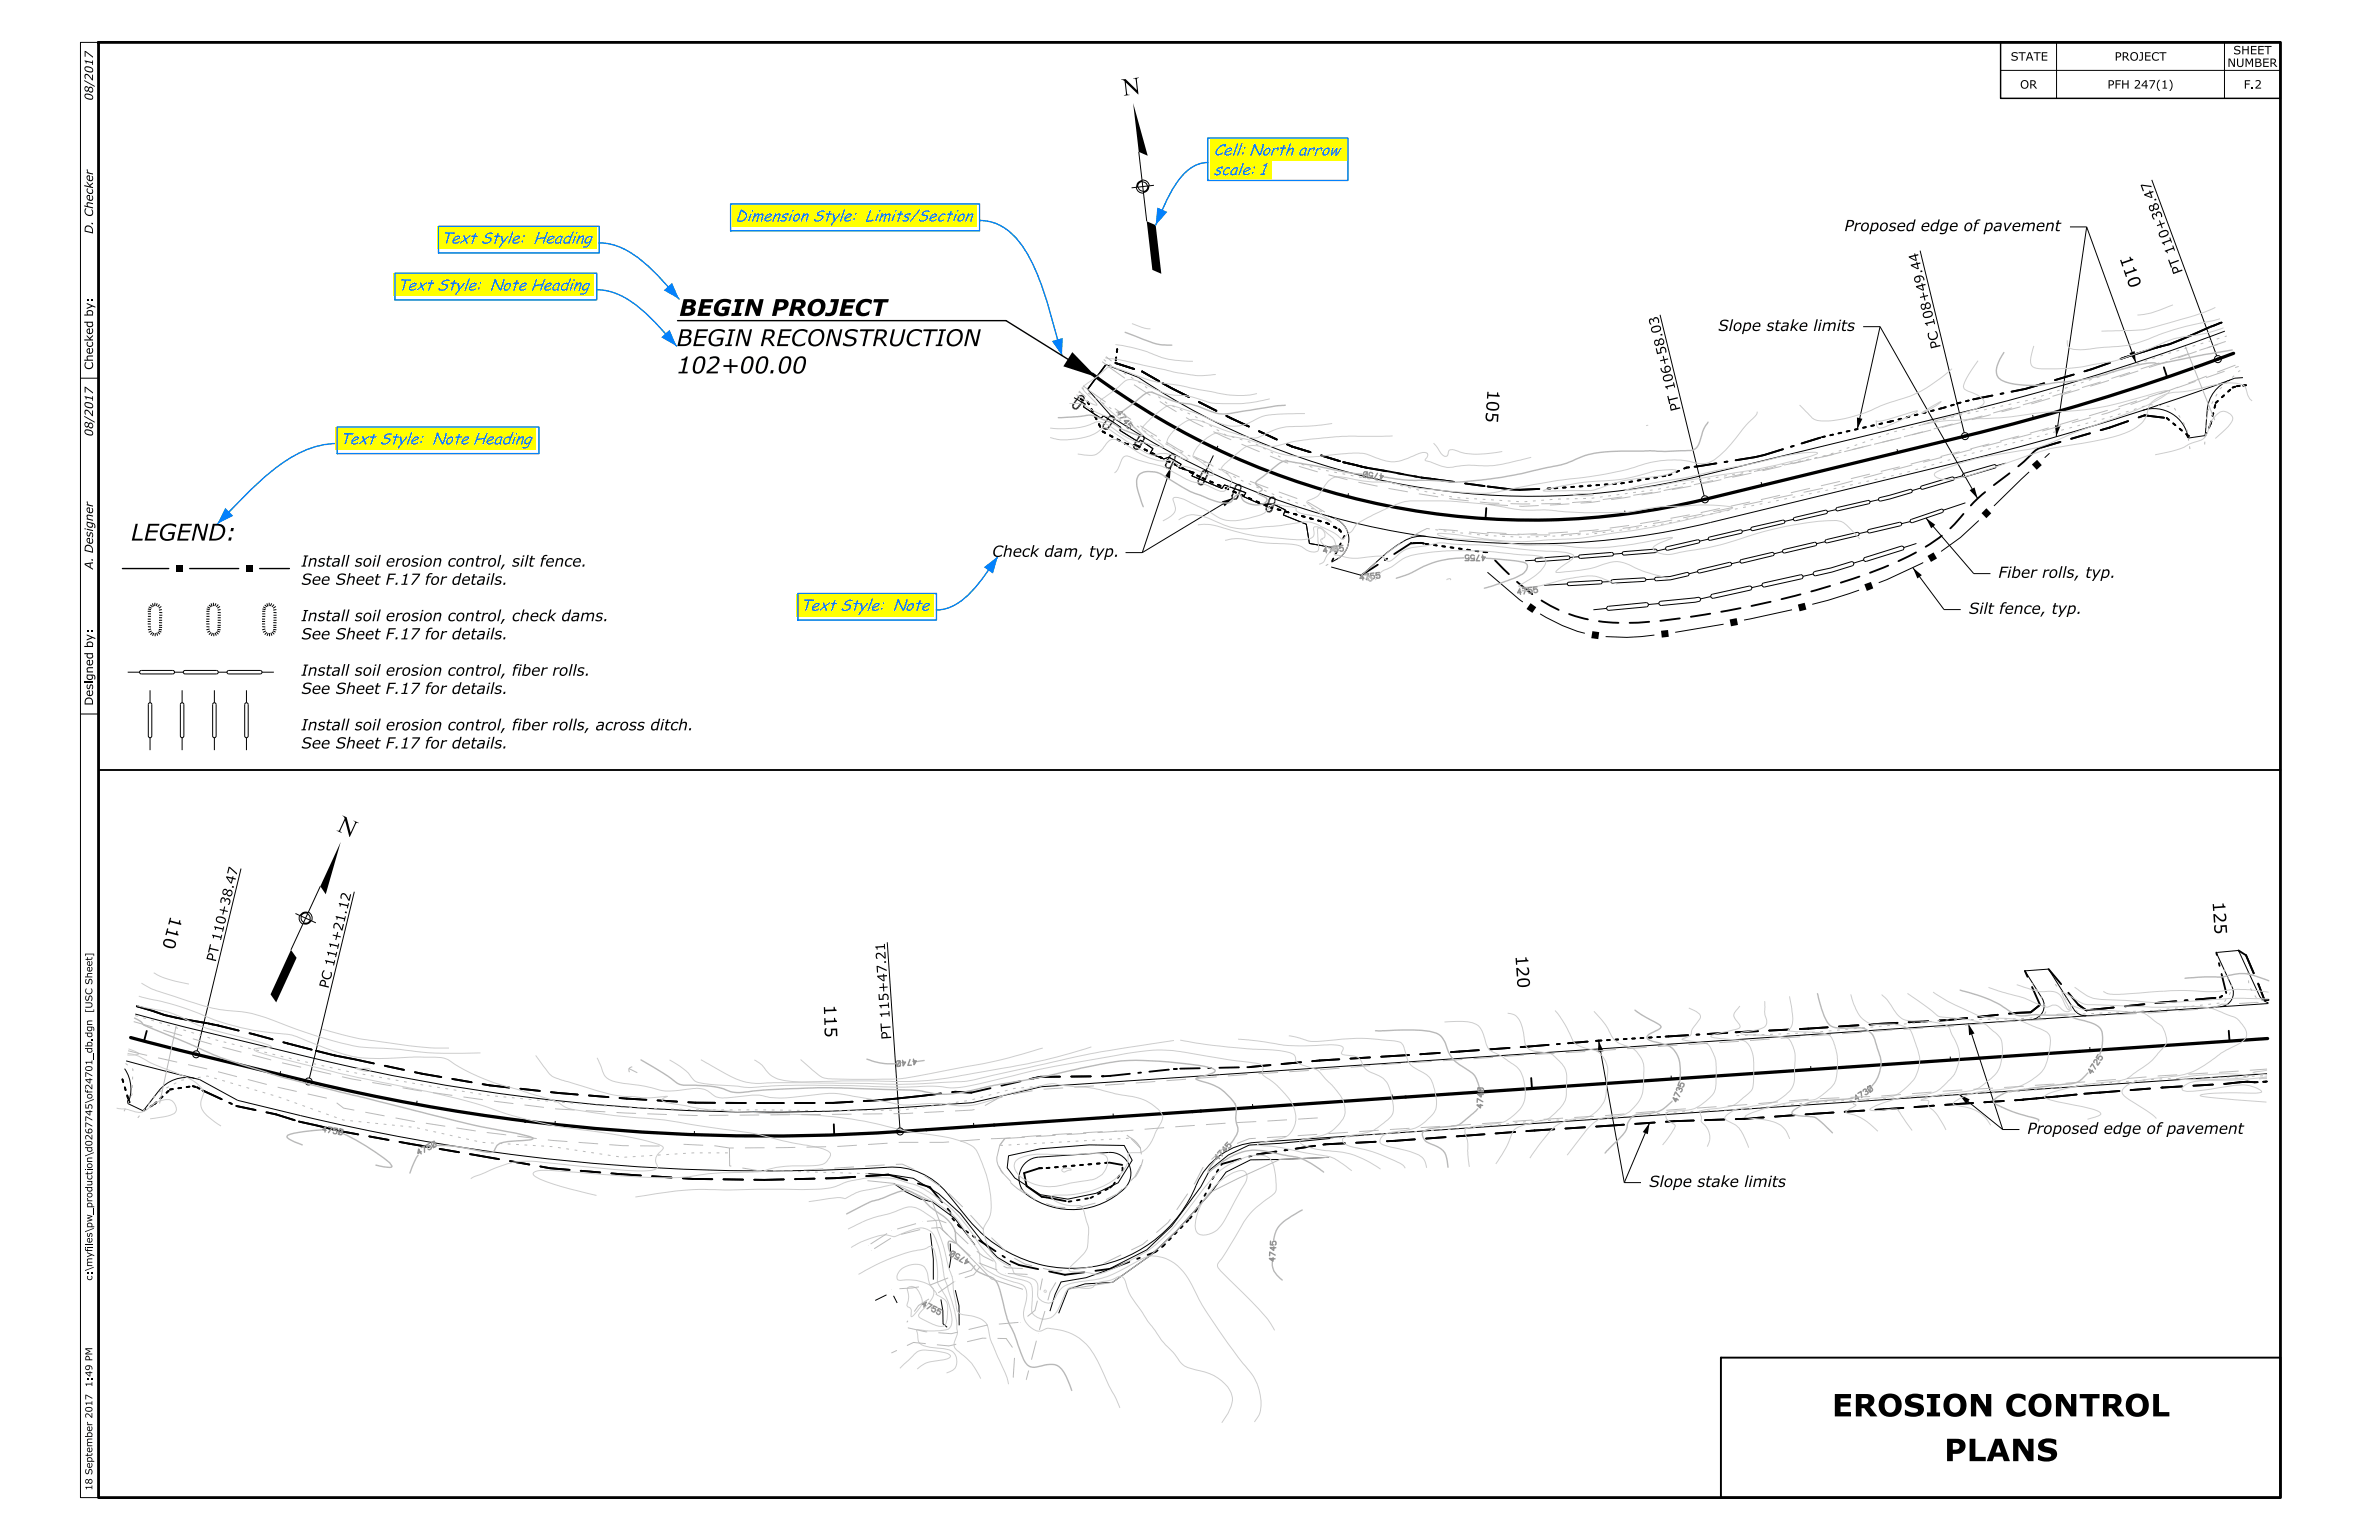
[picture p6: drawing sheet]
<svg xmlns="http://www.w3.org/2000/svg" width="432mm" height="279mm" viewBox="0 0 432 279" stroke-linecap="round" stroke-linejoin="round" font-family="sans-serif">
<defs><g id="words">
<g font-size="4.1">
<text x="332.5" y="257">EROSION CONTROL</text>
<text x="352.9" y="265.1">PLANS</text>
</g>
<g font-size="3">
<text x="203.9" y="17.4" transform="rotate(-7 203.9 17.4)">N</text>
<text x="123.3" y="57.3">BEGIN PROJECT</text>
<text x="122.8" y="62.8">BEGIN RECONSTRUCTION</text>
<text x="122.8" y="67.7">102+00.00</text>
<text x="23.8" y="98.1">LEGEND:</text>
<text x="61" y="150.7" transform="rotate(25 61 150.7)">N</text>
</g>
<g font-size="2.3">
<text x="384.7" y="46.8" transform="rotate(71 384.7 46.8)">1 1 0</text>
<text x="270" y="70.7" transform="rotate(94 270 70.7)">1 0 5</text>
<text x="31" y="166.1" transform="rotate(105 31 166.1)">1 1 0</text>
<text x="401.6" y="163.6" transform="rotate(86 401.6 163.6)">1 2 5</text>
<text x="275.1" y="173.4" transform="rotate(86 275.1 173.4)">1 2 0</text>
<text x="149.5" y="182.3" transform="rotate(88 149.5 182.3)">1 1 5</text>
</g>
<g font-size="2" fill="#007fff">
<text x="220.3" y="28.2">Cell: North arrow</text>
<text x="220.3" y="31.7">scale: 1</text>
<text x="133.4" y="40.2">Dimension Style:</text>
<text x="157.8" y="40.2">Limits/Section</text>
<text x="79.9" y="44.2">Text Style:</text>
<text x="96.5" y="44.2">Heading</text>
<text x="72" y="52.7">Text Style:</text>
<text x="88.6" y="52.7">Note Heading</text>
<text x="61.5" y="80.6">Text Style:</text>
<text x="78.1" y="80.6">Note Heading</text>
<text x="145.2" y="110.8">Text Style:</text>
<text x="162.3" y="110.8">Note</text>
</g>
<g font-size="2">
<text x="334.8" y="41.9">Proposed edge of pavement</text>
<text x="311.8" y="60">Slope stake limits</text>
<text x="180.1" y="101">Check dam, typ.</text>
<text x="54.7" y="106.1">See Sheet F.17 for details.</text>
<text x="54.7" y="102.8">Install soil erosion control, silt fence.</text>
<text x="362.7" y="104.8">Fiber rolls, typ.</text>
<text x="54.7" y="112.7">Install soil erosion control, check dams.</text>
<text x="357.3" y="111.4">Silt fence, typ.</text>
<text x="54.7" y="116">See Sheet F.17 for details.</text>
<text x="54.7" y="125.9">See Sheet F.17 for details.</text>
<text x="54.7" y="122.6">Install soil erosion control, fiber rolls.</text>
<text x="54.7" y="135.8">See Sheet F.17 for details.</text>
<text x="54.7" y="132.5">Install soil erosion control, fiber rolls, across ditch.</text>
<text x="368" y="205.7">Proposed edge of pavement</text>
<text x="299.3" y="215.4">Slope stake limits</text>
</g>
<g font-size="1.8">
<text x="394.9" y="45.7" transform="rotate(-110 394.9 45.7)">1 1 0 + 3 8 . 4 7</text>
<text x="396.2" y="49.3" transform="rotate(-110 396.2 49.3)">P T</text>
<text x="351.3" y="59.1" transform="rotate(-104 351.3 59.1)">1 0 8 + 4 9 . 4 4</text>
<text x="352.3" y="63" transform="rotate(-104 352.3 63)">P C</text>
<text x="303.4" y="67.6" transform="rotate(-104 303.4 67.6)">6 + 5 8 . 0 3</text>
<text x="304.1" y="70.6" transform="rotate(-104 304.1 70.6)">1 0</text>
<text x="305" y="74.3" transform="rotate(-104 305 74.3)">P T</text>
<text x="63.4" y="163.6" transform="rotate(-76 63.4 163.6)">2</text>
<text x="40" y="170.9" transform="rotate(-76 40 170.9)">1 1 0 + 3 8 . 4 7</text>
<text x="39.1" y="174.6" transform="rotate(-76 39.1 174.6)">P T</text>
<text x="59.6" y="179.4" transform="rotate(-76 59.6 179.4)">P C</text>
<text x="60.6" y="175.5" transform="rotate(-76 60.6 175.5)">1 1 1 + 2 1 . 1</text>
<text x="161.5" y="184.7" transform="rotate(-94 161.5 184.7)">1 1 5 + 4 7 . 2 1</text>
<text x="161.8" y="188.5" transform="rotate(-94 161.8 188.5)">P T</text>
</g>
<g font-size="1.5">
<text x="364.9" y="11">STATE</text>
<text x="383.8" y="11">PROJECT</text>
<text x="405.3" y="9.9">SHEET</text>
<text x="366.7" y="16.1">OR</text>
<text x="382.2" y="16.1">PFH 247(1)</text>
<text x="404.3" y="12.1">NUMBER</text>
<text x="407.2" y="16.1">F.2</text>
<text x="16.9" y="18.2" transform="rotate(-90 16.9 18.2)">08/2017</text>
<text x="16.9" y="42.4" transform="rotate(-90 16.9 42.4)">D.Checker</text>
<text x="16.9" y="67.1" transform="rotate(-90 16.9 67.1)">Checked by:</text>
<text x="16.9" y="79.2" transform="rotate(-90 16.9 79.2)">08/2017</text>
<text x="16.9" y="95.9" transform="rotate(-90 16.9 95.9)">gner</text>
<text x="16.9" y="103.3" transform="rotate(-90 16.9 103.3)">A.Desi</text>
<text x="16.9" y="123.5" transform="rotate(-90 16.9 123.5)">gned by:</text>
<text x="16.9" y="128" transform="rotate(-90 16.9 128)">Desi</text>
</g>
<g font-size="1.3">
<text x="16.8" y="183.8" transform="rotate(-90 16.8 183.8)">[USC Sheet</text>
<text x="16.8" y="188.3" transform="rotate(-90 16.8 188.3)">dgn</text>
<text x="16.8" y="197.7" transform="rotate(-90 16.8 197.7)">24701_db.</text>
<text x="16.8" y="212.5" transform="rotate(-90 16.8 212.5)">i</text>
<text x="16.8" y="226.5" transform="rotate(-90 16.8 226.5)">ies\pw_producton\d0267745\of</text>
<text x="16.8" y="232.4" transform="rotate(-90 16.8 232.4)">c:\m yfl</text>
<text x="16.8" y="251.7" transform="rotate(-90 16.8 251.7)">1:49 PM</text>
<text x="16.8" y="263.6" transform="rotate(-90 16.8 263.6)">em ber2017</text>
<text x="16.8" y="270.4" transform="rotate(-90 16.8 270.4)">18 Sept</text>
</g>
<g font-size="1" fill="#919191">
<text x="202.6" y="74.9" transform="rotate(53 202.6 74.9)">4</text>
<text x="203.2" y="75.7" transform="rotate(53 203.2 75.7)">7</text>
<text x="203.8" y="76.5" transform="rotate(53 203.8 76.5)">4</text>
<text x="204.4" y="77.3" transform="rotate(53 204.4 77.3)">5</text>
<text x="248.2" y="85.6" transform="rotate(-173 248.2 85.6)">0</text>
<text x="251.2" y="86" transform="rotate(-173 251.2 86)">4 7 5</text>
<text x="269.6" y="100.7" transform="rotate(-179 269.6 100.7)">4 7 5 5</text>
<text x="275.5" y="107.9" transform="rotate(-7 275.5 107.9)">4</text>
<text x="166.3" y="192.1" transform="rotate(174 166.3 192.1)">4 7 4 0</text>
<text x="379.7" y="194.9" transform="rotate(-57 379.7 194.9)">4 7 2</text>
<text x="381.3" y="192.4" transform="rotate(-57 381.3 192.4)">5</text>
<text x="269.1" y="201" transform="rotate(-87 269.1 201)">4 7 4 0</text>
<text x="304.4" y="200" transform="rotate(-69 304.4 200)">4 7 3 5</text>
<text x="336.9" y="199.8" transform="rotate(-33 336.9 199.8)">4 7 3 0</text>
<text x="58.5" y="205.3" transform="rotate(10 58.5 205.3)">4 7 5 0</text>
<text x="76" y="209.6" transform="rotate(-27 76 209.6)">4 7 5 0</text>
<text x="222.4" y="209.1" transform="rotate(-47 222.4 209.1)">4</text>
<text x="223.1" y="208.4" transform="rotate(-47 223.1 208.4)">5</text>
<text x="221" y="210.6" transform="rotate(-47 221 210.6)">4 7</text>
<text x="173.4" y="227.2" transform="rotate(-151 173.4 227.2)">0</text>
<text x="174.3" y="227.7" transform="rotate(-151 174.3 227.7)">5</text>
<text x="231.5" y="227.9" transform="rotate(-86 231.5 227.9)">7</text>
<text x="231.5" y="226.9" transform="rotate(-86 231.5 226.9)">4 5</text>
<text x="175.2" y="228.2" transform="rotate(-151 175.2 228.2)">7</text>
<text x="176" y="228.6" transform="rotate(-151 176 228.6)">4</text>
<text x="231.4" y="228.9" transform="rotate(-86 231.4 228.9)">4</text>
</g>
<g font-size="1" fill="#bababa">
<text x="240.2" y="100.4" transform="rotate(-7 240.2 100.4)">4 7 5 5</text>
<text x="246.9" y="105.3" transform="rotate(-7 246.9 105.3)">4 7 5 5</text>
</g>
<g font-size="1" fill="#b9b9b9">
<text x="276.5" y="107.8" transform="rotate(-7 276.5 107.8)">7 5 5</text>
<text x="167.2" y="236.9" transform="rotate(27 167.2 236.9)">4 7 5 5</text>
</g>
</g></defs>
<g fill="none" stroke="#000" stroke-width=".18">
<path d="M17.9 7.7h345.2v10.2h50.8v228.4h-101.6v25.4h-294.4zM43.7 157.6l-7.9 33.1M64.3 161.8l-8.1 33.8M161 171l2.3 33.6M22.6 193.9a6.4 6.4 0 0 1 .6 6.3l2.8 1.3 2.8-3.6a6.5 6.5 0 0 1 6.5-2.2M22.9 192.5l13.3 3.4 6.9 3.7 11.4 2.8a364.1 364.1 0 0 0 107.8 9.3 12.8 12.8 0 0 1 9.7 4.9l3.7 4.5a24.5 24.5 0 0 0 41.9-7 12.8 12.8 0 0 1 10.4-6.8l183.5-12.5M50.9 194.3l-.1 .6M75.7 199.7l-.1 .6M252.7 198.6v.6M303.3 195.2l.1 .6M328.6 193.4l.1 .7M354 191.7v.6"/>
<path d="M378.7 184.3a2.56 2.56 0 0 1-2.3-1.2l-4.6-7.3-4.3 .3 3.1 5a2.54 2.54 0 0 1-1.9 3.9M379.3 190v.6M411.7 182.1l-222.7 15.1-12.5 2.9-12.3 .8a353.1 353.1 0 0 1-107.2-8.9l-22.6-5.5-9.8-2.5M411.7 181.9a2.57 2.57 0 0 1-1.7-1.4l-3.7-8.1-4 .4 2.8 6.2a2.52 2.52 0 0 1-2.1 3.6M57.5 200.7h.1M100.8 203.4l-.1 .6M126 205.2v.6M176.7 203.7v.7M186.1 211a3.8 3.8 0 0 1 2.4-1.1l12.7-.8a3.9 3.9 0 0 1 3.9 2.7 3.9 3.9 0 0 1-1.7 4.5 13.6 13.6 0 0 1-17.4 .1 3.8 3.8 0 0 1 .1-5.4zM202 202l.1 .7M227.3 200.3l.1 .6"/>
<circle cx="35.6" cy="191.3" r=".63"/>
<circle cx="56" cy="196.2" r=".64"/>
<circle cx="163.4" cy="205.3" r=".64"/>
</g>
<path d="M23.7 188.2l9.7 2.5 22.6 5.5a356.4 356.4 0 0 0 112.1 8.8l243.5-16.6" fill="none" stroke="#000" stroke-width=".59"/>
<path d="M26.6 187l-.5 1.9M277.9 195.6l.2 1.9M404.5 187l.2 1.9M151.3 204l.1 1.9" fill="none" stroke="#000" stroke-width=".34"/>
<g fill="none" stroke="#000" stroke-width=".34" stroke-dasharray="3.6 2">
<path d="M371.8 175.8l5.4 6.5M406.3 172.4l1.4 .9M407.7 173.3l2.3 5.4M410 178.7l1 2.8M24.8 182.6l.5 .1M25.3 182.7l2.3 .7M27.6 183.4l.6 .2M28.2 183.6l1.6 .5M29.8 184.1l2.2 .5M32 184.6l2 .4M34 185l3.7 .7M37.7 185.7l.8 .1"/>
<path d="M38.5 185.8l1.1 .3M39.6 186.1h.3M39.9 186.1l6.1 1.5M46 187.6l6.2 1.7M52.2 189.3l.9 .2M53.1 189.5l4.3 1.1M57.4 190.6l3.3 .9M60.7 191.5l3.7 .7M64.4 192.2l12.2 2.6M76.6 194.8l12.3 2.1M88.9 196.9l12.4 1.4M101.3 198.3l12.5 1"/>
<path d="M113.8 199.3l12.4 .8M159.5 199.6l.9-.1M160.4 199.5l2.5-.2M162.9 199.3l.8-.1M163.7 199.2l3.6-.4M167.3 198.8l6.1-.7M173.4 198.1l2.9 .1M176.3 198.2l10.6-2.4M186.9 195.8l.6-.1M187.5 195.7l1.3-.3M188.8 195.4l11.5-.1M200.3 195.3l1.2-.1"/>
<path d="M226.9 193.6h.1M227 193.6l12.5-1.2M239.5 192.4l12.7-.8M252.2 191.6l12.7-.8M264.9 190.8l12.6-.9M315.5 187.3l12.7-.7M328.2 186.6l12.7-.8M340.9 185.8l12.6-.7M353.5 185.1l12.5-1.3M366 183.8h.1M366.1 183.8l2.5-.1M367.1 199.5h.1"/>
<path d="M367.2 199.5l2.4-.2M368.6 183.7l1.7-1.4M369.6 199.3l1.8-.2M370.3 182.3l-2.8-6.2M371.4 199.1l.9-.1M372.3 199l1.1-.1M373.4 198.9l4.9-.5M377.2 182.3l1.5 1M378.3 198.4l1.4-.1M378.7 183.3h.1M378.8 183.3l1.3-.1M379.7 198.3h.2"/>
<path d="M379.9 198.3l1.2-.1M380.1 183.2l11.4-1.2M381.1 198.2l11.4-.9M392.5 197.3l11.5-.7M404 196.6l1.2-.1M405.2 196.5l1.3-.1M406.5 196.4l1.4-.1M411 181.5l.7-.1M42.9 200.7l6.2 1.3M49.1 202l1 .2M50.1 202.2l4.2 1.3M54.3 203.5l3.5 .8"/>
<path d="M57.8 204.3l3.7 .9M61.5 205.2l12.8 2.3M74.3 207.5l12.8 2.2M87.1 209.7l12.7 2.2M99.8 211.9l13 1.1M112.8 213l12.9 .9M125.7 213.9l13 .2M126.2 200.1h12.5M138.7 200.1h12.5M138.7 214.1l13-.4M151.2 200.1l8.3-.5M151.7 213.7l8.6-.5"/>
<path d="M160.3 213.2l1-.1M161.3 213.1l7.5 2.3M186.3 215.2l2.8 1.9M189.1 217.1l.8 .1M240.6 207.6l12.7-.6M253.3 207l12.6-.9M265.9 206.1l12.7-1M278.6 205.1l12.6-.8M291.2 204.3l12.7-.9M303.9 203.4l12.7-.4M316.6 203l12.6-.9M329.2 202.1l12.7-.8"/>
<path d="M341.9 201.3l12.7-1M354.6 200.3l12.5-.8M183.4 228.8l1.6 .7M185 229.5l8.3 1.8M193.3 231.3l8.3-1.1"/>
</g>
<g fill="none" stroke="#000" stroke-width=".34" stroke-dasharray=".5 1">
<path d="M22.2 195.8l1.1 3.7M23.3 199.5l.5 1M23.3 199.5l-.1 .7M30.9 197.7l4.1-.6M35 197.1l.8 .2M35.8 197.3l1 .5M36.8 197.8l.2 .1M213.1 194l1.1-.1M290.2 188.8l12.7-.8M402.9 181l1.2-.8M409.3 196.4l1.9-.1M411.2 196.3l.2-.1"/>
<path d="M26 201.5l2-1.2M28 200.3l2.9-2.6M172.4 219.8l.5 1.3M188.6 211.9h1.4M190 211.9l11.3-1M194 218l3.9-.7M197.9 217.3l3.6-1.8M201.5 215.5l.6-.5M202.1 215l1.7-2.7M203.8 212.3l-.1-1M217.1 219.6l2.4-4.3M219.5 215.3l.5-1.4"/>
<path d="M220 213.9l1.8-2.7M172.9 221.1l1.2 1.4M174.1 222.5l3.6 2.5M209.7 227.2l1.4-1.1M211.1 226.1l4.9-5M216 221.1l1.1-1.5"/>
</g>
<g fill="none" stroke="#000" stroke-width=".34" stroke-dasharray="3.6 1.5 .5 1.5">
<path d="M37 197.9l5.9 2.8M201.5 195.2l11.6-1.2M214.2 193.9l12.7-.3M277.5 189.9l12.7-1.1M302.9 188l12.6-.7M391.5 182l11.4-1M404.1 180.2l-1.8-7.4M407.9 196.3l1.4 .1M168.8 215.4l3.6 4.4M185.9 212.8l.4 2.4M188.6 211.9l-2.7 .9M189.9 217.2l4.1 .8"/>
<path d="M203.7 211.3l-2.4-.4M221.8 211.2l6.3-1.8M228.1 209.4l12.5-1.8M177.7 225l5.7 3.8M201.6 230.2l8.1-3"/>
</g>
<path d="M114.1 193.8l.2 .1-.1 .1z" fill-rule="evenodd" fill="#f00"/>
<g fill="#f5ca00">
<path d="M185.6 230.2h.1z" fill-rule="evenodd"/>
<path d="M186.4 231.2l.1 .1z" fill-rule="evenodd"/>
<path d="M178.4 227.9h.1z" fill-rule="evenodd"/>
<path d="M171.7 221.9h.1z" fill-rule="evenodd"/>
<path d="M170.6 222.7h.1z" fill-rule="evenodd"/>
<path d="M170.4 221.4h.1z" fill-rule="evenodd"/>
<path d="M167.5 221.6v.1z" fill-rule="evenodd"/>
<path d="M158.1 226.9h.1z" fill-rule="evenodd"/>
<path d="M191.6 232.7h.1z" fill-rule="evenodd"/>
<path d="M186.2 250.3l.1 .1z" fill-rule="evenodd"/>
<path d="M183.9 249.9v.1z" fill-rule="evenodd"/>
<path d="M161.8 245.4v.1z" fill-rule="evenodd"/>
<path d="M164.7 240.9h.2z" fill-rule="evenodd"/>
<path d="M172.6 241.9v.1z" fill-rule="evenodd"/>
<path d="M179.1 240.3v.2z" fill-rule="evenodd"/>
<path d="M185.2 239.9h.1z" fill-rule="evenodd"/>
<path d="M177.8 229.8l.1 .1z" fill-rule="evenodd"/>
<path d="M176.3 230.4v.1z" fill-rule="evenodd"/>
<path d="M173.3 232.4l.1 .1z" fill-rule="evenodd"/>
<path d="M172.8 231.5v.1z" fill-rule="evenodd"/>
<path d="M168.8 233.1l.1 .1z" fill-rule="evenodd"/>
<path d="M166.7 236.9h.1z" fill-rule="evenodd"/>
</g>
<g fill="none" stroke="#000" stroke-width=".18">
<path d="M206.2 34a1.19 1.19 0 0 0 1.3 1M206.6 33.9a.86 .86 0 0 0 .9 .8M206.7 27.6l1.4 12.5M207.3 32.7a1.19 1.19 0 0 1 1.3 1M207.3 33a.81 .81 0 0 1 .9 .8M209.4 33.6l-4 .5M390.6 32.6l11.7 32M301.3 57.1l8 32.9M348.5 45.5l8 33M194.6 73.6h.3M194.7 73.3l.2 .2M194.8 73.1l.3 .2"/>
<path d="M194.9 73.8h-.3M194.9 72.1l1.4 .8M194.9 73.9l-.2 .1M194.9 72.9l.3 .2M195.1 74l-.2 .2M195.1 72.7l.2 .2M195.2 74l-.1 .3M195.2 72.6l.2 .1M195.3 74v.3M195.4 72.4l.2 .1M195.4 74l.1 .2M195.5 72.2l.2 .1"/>
<path d="M195.5 73.9l.2 .2M195.6 73.8l.3 .1M195.6 72l.3 .1M195.7 73.6l.3 .2M195.8 71.8l.2 .2M195.9 73.4l.2 .2M195.9 71.7l.2 .3M196 73.2l.2 .2M196.1 73.1l.3 .1M196.1 71.6l.1 .3M196.3 72.8l.2 .2M196.3 72.9l.7 .4-.4 .5 3.2 2.1 .5-.5 3.1 2.1-.1 .6 3.4 2.1 .3-.3 2.3 1.5-.6 .9 2.5 1 1-.4 2.2 1.3-.4 .6 2.7 .9-.4 .6 5.5 2.3 .5-.6 3.8 1.4-.4 .7 3.1 1.4 2.3-.1 2.2 1.1-.4 .9 4.2 1.7 .6 3.5 4.4 .7"/>
<path d="M196.3 72.9l.7 .4-.4 .5 3.2 2.1 .5-.5 3.1 2.1-.1 .6 3.4 2.1 .3-.3 2.3 1.5-.6 .9 2.5 1 1-.4 2.2 1.3-.4 .7 2.7 .8-.4 .7 5.5 2.2 .5-.6 3.8 1.4-.4 .7 3.1 1.4h2.3l2.2 1-.4 1 4.2 1.6 .6 3.5 4.4 .8M196.4 72.7l.2 .1M196.4 71.6l-.1 .3M196.5 72.5l.3 .1M196.6 71.7l-.2 .3M196.6 72.3h.3M196.7 71.9l-.2 .1M196.8 72.1l-.2 .1M199.4 67.9l-.4 .5M200.1 77.3h.3M200.2 77l.2 .2M200.3 76.8l.3 .2"/>
<path d="M200.4 77.5h-.3M200.4 77.6l-.2 .2M200.4 76.6l.3 .2M200.5 77.7l-.1 .2M200.6 76.4l.2 .2M200.7 77.7l-.1 .3M200.7 76.2l.2 .2M200.8 77.7v.3M200.9 76.1l.2 .1M200.9 77.7l.1 .2M201 75.8l.2 .2M201 77.6l.2 .2"/>
<path d="M201.1 77.4l.2 .2M201.1 75.7l.2 .1M201.2 77.3l.2 .2M201.3 75.5l.1 .2M201.4 77.1l.2 .2M201.4 75.4l.1 .2M201.5 76.9l.2 .2M201.6 76.7l.3 .2M201.6 75.3l.1 .3M201.8 76.6l.2 .1M201.9 75.3l-.1 .3M201.9 76.4l.2 .1"/>
<path d="M202 76.2l.2 .1M202.1 76h.3M202.1 75.4l-.2 .2M202.2 75.6l-.2 .1M202.4 75.8h-.3M206.2 79.9l.2 .1M206.3 79.7l.3 .1M206.4 79.5l.3 .1M206.6 79.3l.2 .1M206.7 79.1l.2 .2M206.8 79l.2 .2M207 78.9l.1 .3"/>
<path d="M207.3 78.9l-.1 .3M207.4 79.9l.2 .1M207.5 79.7l.3 .1M207.5 79l-.2 .2M207.6 79.1l-.2 .2M207.8 79.3l-.3 .1M207.8 79.5l-.3 .1M368.9 75.3l.2 .6M403.8 60.1a416.5 416.5 0 0 1-48.2 14.8l-47.2 11.5a128.9 128.9 0 0 1-101.8-17.9l-5.9-2.4M404.7 69a6.3 6.3 0 0 0-4.1 5.4l-.3 4.6-3.1 .5a6.4 6.4 0 0 0-8.3-5.1M407.1 68.5l-1.5 .1a422.2 422.2 0 0 1-47.9 14.7l-47.2 11.5a137.6 137.6 0 0 1-108.6-19.1l-4.5-5.1M205.7 81h.3"/>
<path d="M205.7 80.8h.3M205.8 80.5l.3 .1M206 81.1l-.3 .1M206 80.3l.2 .1M206 81.3l-.2 .1M206.1 80.1l.2 .1M206.1 81.4l-.1 .2M206.3 81.4l-.1 .2M206.4 81.4v.2M206.5 81.3l.2 .2M206.6 81.2l.2 .2M206.7 81.1l.2 .1"/>
<path d="M206.8 80.9l.2 .1M206.9 80.7l.3 .1M207 80.5l.3 .1M207.1 80.3l.3 .1M207.3 80.1l.2 .2M211.5 84.2l.2 .1M211.6 84l.2 .1M211.7 83.7l.2 .2M211.7 84.5h-.3M211.7 84.6l-.2 .1M211.8 83.5l.2 .2M211.8 84.7l-.2 .2"/>
<path d="M211.8 83.4l.3 .1M211.9 84.8l-.1 .3M212 83.1l.2 .2M212.1 84.8v.3M212.1 82.9l.2 .1M212.2 82.7l.2 .1M212.2 84.8l.1 .3M212.3 82.6l.2 .1M212.3 84.7l.2 .2M212.4 84.6l.2 .2M212.4 82.4l.2 .2M212.5 84.5l.2 .1"/>
<path d="M212.5 84.3l.3 .1M212.6 82.3l.1 .2M212.7 84.1l.2 .1M212.7 83.9l.3 .1M212.8 83.7l.3 .1M212.8 82.2v.3M212.9 83.5l.3 .1M213 83.3l.3 .1M213.1 82.3l-.2 .2M213.1 83l.3 .1M213.3 82.4l-.3 .2M213.4 82.6l-.3 .1"/>
<path d="M213.5 82.8l-.3 .1M217.3 87.2l.3 .1M217.3 87.5h.3M217.5 87l.2 .1M217.6 86.7l.2 .2M217.6 87.6l-.2 .1M217.7 86.5l.2 .1M217.7 87.7l-.2 .2M217.8 86.3l.2 .2M217.8 87.8l-.1 .2M217.9 86.1l.2 .1M218 85.9l.2 .1"/>
<path d="M218 87.8l-.1 .3M218.1 85.7l.2 .1M218.1 87.8l.1 .3M218.2 85.5l.2 .2M218.2 87.7l.2 .2M218.3 87.6l.2 .2M218.3 85.4l.2 .2M218.4 87.5l.2 .1M218.4 87.3l.3 .1M218.5 85.3l.1 .2M218.5 87.1l.3 .1M218.7 86.9l.2 .1"/>
<path d="M218.8 86.6l.2 .2M218.8 85.2l-.1 .3M218.8 86.4l.3 .2M218.9 86.2l.3 .2M219 85.3l-.2 .2M219 86l.3 .1M219.1 85.4l-.2 .2M219.3 85.6l-.3 .1M219.4 85.8l-.3 .1M221.1 80.9l-.3 .6M223.5 89.9h.3M223.6 89.6l.3 .1"/>
<path d="M223.7 89.4l.2 .1M223.7 89.2l.3 .1M223.8 90.1h-.3M223.8 89l.3 .1M223.8 90.3l-.2 .1M223.9 88.8l.3 .1M223.9 90.3l-.2 .3M224 88.5l.3 .2M224 90.4l-.1 .3M224.1 88.3l.2 .1M224.2 88.1l.2 .2M224.2 90.4v.3"/>
<path d="M224.3 90.4l.1 .3M224.3 88l.2 .2M224.4 90.3l.2 .2M224.5 90.2l.2 .1M224.5 87.8l.1 .3M224.5 90l.3 .1M224.6 89.9l.3 .1M224.7 89.6l.2 .1M224.7 87.8v.3M224.8 89.4l.2 .1M224.8 89.2l.3 .1M224.9 89l.3 .1"/>
<path d="M224.9 87.8l-.1 .3M225 88.8l.2 .1M225.1 88.6h.2M225.1 87.9l-.2 .2M225.3 88.1l-.3 .2M225.4 88.3l-.3 .1M229.7 92.2h.3M229.8 91.9l.3 .1M229.9 91.7l.3 .1M229.9 91.5l.3 .1M230 92.4h-.3M230 91.3l.3 .1"/>
<path d="M230 92.6l-.2 .1M230.1 91.1l.3 .1M230.1 92.6l-.2 .3M230.2 90.8l.3 .1M230.2 92.7l-.1 .3M230.3 90.6l.2 .1M230.4 92.7v.3M230.4 90.4l.2 .2M230.5 92.7l.1 .3M230.5 90.3l.2 .2M230.6 92.6l.2 .2M230.6 92.5l.3 .1"/>
<path d="M230.7 90.1l.1 .3M230.7 92.3l.3 .1M230.8 92.1l.3 .2M230.9 91.9l.2 .1M230.9 90.1v.3M231 91.7l.2 .1M231 91.5l.3 .1M231.1 91.3l.3 .1M231.1 90.1l-.1 .3M231.2 91.1l.3 .1M231.3 90.9h.2M231.3 90.2l-.2 .2"/>
<path d="M231.5 90.4l-.3 .2M231.6 90.6l-.3 .1M241.1 93.6a4.3 4.3 0 0 1 3.5 5.4 4.1 4.1 0 0 1-1.8 2.4M244.8 89.5l-.2 .6M258.9 97.3a7.3 7.3 0 0 0-5.5 1.7l-2 1.6-4.3 3.8-5.5-1.5M294.9 92.6l.1 .7M302.3 99.6l-1.5 .3M302.4 99.3l5.7-1.4a.31 .31 0 0 1 .4 .3 .31 .31 0 0 1-.2 .3l-5.6 1.3a.33 .33 0 0 1-.4-.1 .33 .33 0 0 1 .1-.4zM310.1 97.8l-1.6 .4M310.1 97.5l5.7-1.4a.33 .33 0 0 1 .4 .3 .33 .33 0 0 1-.2 .4l-5.6 1.2a.31 .31 0 0 1-.3-.1 .31 .31 0 0 1 0-.4zM317.8 96l-1.6 .4M317.9 95.7l5.7-1.3a.31 .31 0 0 1 .4 .2 .31 .31 0 0 1-.3 .4l-5.5 1.3a.33 .33 0 0 1-.4-.2 .33 .33 0 0 1 .1-.4z"/>
<path d="M319.7 87.5l.1 .6M323.6 99.8l5.8-1.4a.33 .33 0 0 1 .3 .2 .33 .33 0 0 1-.2 .4l-5.6 1.3a.32 .32 0 0 1-.3-.1 .32 .32 0 0 1 0-.4zM325.5 94.2l-1.5 .4M325.6 93.9l5.7-1.3a.33 .33 0 0 1 .4 .2 .33 .33 0 0 1-.3 .4l-5.5 1.3a.31 .31 0 0 1-.4-.2 .31 .31 0 0 1 .1-.4zM331.3 98.3l-1.6 .3M331.4 98l5.7-1.4a.31 .31 0 0 1 .3 .2 .31 .31 0 0 1-.2 .4l-5.6 1.3a.31 .31 0 0 1-.3-.1 .31 .31 0 0 1 .1-.4zM333.2 92.5l-1.5 .3M333.3 92.2l5.7-1.4a.31 .31 0 0 1 .4 .2 .31 .31 0 0 1-.2 .4l-5.6 1.3a.3 .3 0 0 1-.3-.2 .3 .3 0 0 1 0-.3zM339 96.4l-1.6 .4M339.1 96.1l5.7-1.3a.33 .33 0 0 1 .4 .2 .33 .33 0 0 1-.3 .4l-5.5 1.3a.33 .33 0 0 1-.4-.2 .33 .33 0 0 1 .1-.4zM341 90.7l-1.6 .3M341.1 90.4l5.6-1.6a.31 .31 0 0 1 .4 .2 .31 .31 0 0 1-.2 .4l-5.6 1.5a.33 .33 0 0 1-.3-.2 .33 .33 0 0 1 .1-.3z"/>
<path d="M344.3 81.5l.2 .6M346.7 94.6l-1.5 .4M346.8 94.3l5.5-1.9a.32 .32 0 0 1 .4 .2 .32 .32 0 0 1-.2 .4l-5.4 1.8a.32 .32 0 0 1-.3-.1 .32 .32 0 0 1 0-.4zM348.6 88.5l-1.5 .5M348.7 88.2l5.6-1.7a.31 .31 0 0 1 .4 .2 .31 .31 0 0 1-.2 .4l-5.5 1.7a.32 .32 0 0 1-.4-.2 .32 .32 0 0 1 .1-.4zM356.2 86.3l-1.5 .4M356.3 86l5.6-1.7a.31 .31 0 0 1 .4 .2 .31 .31 0 0 1-.2 .4l-5.5 1.6a.33 .33 0 0 1-.3-.1 .33 .33 0 0 1 0-.4zM356.7 91.2l-4 1.4M359.2 94.4l-3.4 3.1-3.5 2.5M364 84l-1.7 .5M368.3 85.6l-6.4 6.2M372 82.2l-.9 .8"/>
<path d="M26.8 110.9h.6M26.8 112.3h.6M26.8 112.7h.6M26.8 113.2h.6M26.8 111.4h.6M26.8 111.8h.6M26.8 110.5l.6 .1M26.8 113.7h.6M27 110.1l.5 .2M27.3 109.7l.4 .4M27.4 114.1l-.6 .2M27.5 114.5l-.5 .2"/>
<path d="M27.7 109.5l.2 .5M27.7 114.7l-.4 .4M27.9 114.8l-.2 .6M28.1 109.4v.6M28.2 114.9v.5M28.4 114.8l.2 .5M28.5 109.5l-.2 .5M28.6 114.7l.4 .4M28.8 114.4l.5 .3M28.8 114.2l.6 .1M28.9 113.5h.5M28.9 112.5h.5"/>
<path d="M28.9 112.1h.5M28.9 113.8h.5M28.9 113h.5M28.9 111.6h.6M28.9 111.1l.6 .1M29 109.7l-.4 .4M29.3 110l-.5 .3M29.4 110.6l-.5 .1M37.4 112.7h.6M37.4 112.3h.6M37.4 113.2h.6M37.5 110.9h.5"/>
<path d="M37.5 111.4h.5M37.5 111.8h.5M37.5 113.7h.5M37.5 110.5l.6 .1M37.6 110.1l.5 .2M37.9 109.7l.4 .4M38 114.1l-.5 .2M38.1 114.5l-.5 .2M38.3 114.7l-.4 .4M38.3 109.5l.2 .5M38.6 114.8l-.3 .6M38.7 109.4v.6"/>
<path d="M38.8 114.9v.5M39.1 114.8l.2 .5M39.2 109.5l-.2 .5M39.3 114.7l.4 .4M39.4 114.4l.5 .3M39.5 113.5h.6M39.5 114.2l.5 .1M39.5 113.8h.5M39.5 112.5h.6M39.5 112.1h.6M39.5 111.6h.6M39.5 113h.6"/>
<path d="M39.5 111.1l.6 .1M39.6 109.7l-.3 .4M39.9 110l-.5 .3M40 110.6l-.5 .1M47.6 112.3h.5M47.6 112.7h.5M47.6 113.2h.5M47.6 110.9h.6M47.6 111.4h.6M47.6 111.8h.6M47.6 113.7h.6M47.6 110.5l.6 .1"/>
<path d="M47.8 110.1l.5 .2M48 109.7l.4 .4M48.2 114.1l-.6 .2M48.3 114.5l-.6 .2M48.4 114.7l-.4 .4M48.4 109.5l.2 .5M48.7 114.8l-.2 .6M48.9 109.4v.6M48.9 114.9v.5M49.2 114.8l.2 .5M49.3 109.5l-.2 .5M49.4 114.7l.4 .4"/>
<path d="M49.5 114.4l.5 .3M49.6 114.2l.6 .1M49.6 113.8h.6M49.6 113.5h.6M49.6 113h.6M49.6 112.5h.6M49.6 112.1h.6M49.6 111.6h.6M49.6 111.1l.6 .1M49.7 109.7l-.3 .4M50.1 110l-.5 .3M50.2 110.6l-.6 .1"/>
<path d="M242.9 101.3l-1.2 .7M270 103.8l6.4 5.4M278.6 101.6l-1.8 .1M278.7 101.3l5.9-.4a.32 .32 0 0 1 .3 .3 .32 .32 0 0 1-.2 .3l-5.8 .4a.32 .32 0 0 1-.3-.2 .32 .32 0 0 1 .1-.4zM279.5 111.4a29.1 29.1 0 0 0 8.2 3.5M284.5 105.9l-4.3 .3M284.6 105.7l5.9-.4a.32 .32 0 0 1 .3 .3 .32 .32 0 0 1-.3 .3l-5.7 .4a.33 .33 0 0 1-.3-.3 .33 .33 0 0 1 .1-.3zM286.5 101l-1.6 .1M286.7 100.7l5.8-.5a.32 .32 0 0 1 .3 .3 .32 .32 0 0 1-.2 .4l-5.7 .4a.33 .33 0 0 1-.3-.2 .33 .33 0 0 1 .1-.4zM292.4 105.5l-1.6 .1M292.5 105.2l5.9-.4a.32 .32 0 0 1 .3 .3 .32 .32 0 0 1-.3 .4l-5.7 .3a.31 .31 0 0 1-.3-.2 .31 .31 0 0 1 .1-.4zM294.4 100.4l-1.6 .1"/>
<path d="M294.5 100.2l.2-.1 5.7-.5a.32 .32 0 0 1 .4 .3 .32 .32 0 0 1-.3 .4l-5.7 .4a.34 .34 0 0 1-.3-.5zM300.3 115.2l-5 .4-3.9-.1M300.3 105.1l-1.6 .1M300.5 104.8a19.6 19.6 0 0 0 5.8-.9 .32 .32 0 0 1 .3 .3 .32 .32 0 0 1-.3 .3l-3.1 .7-2.6 .2a.33 .33 0 0 1-.3-.3 .33 .33 0 0 1 .2-.3zM308.1 103.7l-1.5 .4M308.2 103.4l5.7-1.4a.33 .33 0 0 1 .4 .3 .33 .33 0 0 1-.3 .4l-5.5 1.3a.31 .31 0 0 1-.3-.2 .31 .31 0 0 1 0-.4zM312.8 113.2l-8.7 1.5M315.8 101.9l-1.5 .4M315.9 101.6l5.7-1.4a.31 .31 0 0 1 .4 .3 .31 .31 0 0 1-.2 .3l-5.6 1.4a.34 .34 0 0 1-.3-.2 .34 .34 0 0 1 0-.4zM323.5 100.1l-1.5 .4M325.3 110.6l-8.8 1.9M337.4 107.1l-5.6 1.8-2.9 .7"/>
<path d="M349.1 102.1l-6.6 3.1-1.5 .5M23.2 122h2.1M25.4 121.8l.2-.2h5.8a.32 .32 0 0 1 .3 .4 .32 .32 0 0 1-.3 .3h-5.8a.32 .32 0 0 1-.2-.5zM27 127.7a.32 .32 0 0 1 .3-.2 .32 .32 0 0 1 .3 .3v5.7a.32 .32 0 0 1-.4 .3 .32 .32 0 0 1-.3-.3zM27.2 125.2v2.3M27.2 133.8v2.3M31.7 122h1.6M32.8 127.7a.32 .32 0 0 1 .3-.2 .32 .32 0 0 1 .3 .3v5.7a.32 .32 0 0 1-.3 .3 .32 .32 0 0 1-.4-.3zM33.1 125.2v2.3M33.1 133.8v2.3M33.3 121.8l.3-.2h5.7a.32 .32 0 0 1 .3 .4 .32 .32 0 0 1-.3 .3h-5.7a.32 .32 0 0 1-.3-.5zM38.6 127.7a.32 .32 0 0 1 .4-.2 .32 .32 0 0 1 .2 .3v5.7a.32 .32 0 0 1-.3 .3 .32 .32 0 0 1-.3-.3z"/>
<path d="M38.9 125.2v2.3M38.9 133.8v2.3M39.6 122h1.6M41.2 121.8l.3-.2h5.7a.32 .32 0 0 1 .4 .4 .32 .32 0 0 1-.4 .3h-5.7a.32 .32 0 0 1-.3-.5zM44.5 127.7a.32 .32 0 0 1 .3-.2 .32 .32 0 0 1 .2 .3v5.7a.32 .32 0 0 1-.3 .3 .32 .32 0 0 1-.3-.3zM44.7 125.2v2.3M44.7 133.8v2.3M47.6 122h2.1M53.6 165.7l3.7 1.7M54.4 166.1a1.16 1.16 0 0 0 .6 1.5M54.7 166.2a.83 .83 0 0 0 .4 1.1M55.8 165.8a.88 .88 0 0 1 .4 1.1"/>
<path d="M56 165.5a1.22 1.22 0 0 1 .6 1.6M58.1 160.8l-5.3 11.5M157.6 212.9l4.6 .3 3.6 .6 4.6 2.8 3.9 3.6 3.8 4.8 2.9 3.1 2.4 1.5M162.2 214.7l2.2 1.5 2.6 1.3 2.2 .6 4 2.9 3.8 4.9M183.1 209.7l5.7-1.3 8.9-.7 6.3 .1 1.5 2.7-2.5 4.1-4.1 1.9-5.1 1.1-5-.9-4.6-3-1.4-1.8zM241.2 210l-8.9 .4h-5.3l-4.5 2.3-2.5 3.5-6.5 7.1-4.6 4.4-7 5-5 .2-3 1-1.7 4.4M241.5 206.6l-9.2 .8-5.6 .4-3.7 1.8-3.4 2.6-1.7 3.1-5.2 7.1-4.6 4.4-7.5 3.8-3.5 1.2-4.5 .8-1.1 2.2-.9 3.1M168.9 223.8l.5 4.6v3.8M170.8 235.8l.3 2 .1 2.4 .7 .6M172.5 225.6l.1 2.8-.3 1.7M173.4 234.1l.7 2.8v3.6"/>
<circle cx="356.7" cy="79.1" r=".63"/>
<circle cx="402.6" cy="65.2" r=".64"/>
<circle cx="309.5" cy="90.6" r=".64"/>
</g>
<path d="M158.9 235.9l3-1.4 .9 1.9" fill="none" stroke="#000" stroke-width=".18" stroke-dasharray="2.3 1.8" stroke-linecap="butt"/>
<path d="M123 58.2h59.6M200.7 66.1l-3.3 4.5M22.2 103.2h8.4M34.4 103.2h8.9M47.1 103.2h5.4" fill="none" stroke="#000" stroke-width=".25"/>
<path d="M405.4 64.1a418.5 418.5 0 0 1-48.7 15l-47.2 11.5a133.3 133.3 0 0 1-111.2-22.7" fill="none" stroke="#000" stroke-width=".59"/>
<path d="M392.7 66.6l.6 1.8M269.8 92.2l-.2 1.9M17.9 139.7h396" fill="none" stroke="#000" stroke-width=".34"/>
<path d="M218.7 85.8l2.1-4.3" fill="none" stroke="#000" stroke-width=".18" stroke-dasharray="3.6 2" stroke-linecap="butt"/>
<g fill="none" stroke="#000" stroke-width=".34" stroke-dasharray=".5 1">
<path d="M196.1 72.4l1.3 .5M197.4 72.9l2.7 5.4M200.1 78.3l4.2 2.2M202.8 63.4l-.3 2.5M330.7 79.3l12.4-2.8M343.1 76.5l9.6-2.5M352.7 74l2.5-.8M355.2 73.2h.2M355.4 73.2l2.7-.7M393.3 75.8l3.6 3M396.9 78.8l.9 .6M396.9 78.8l.3 .7"/>
<path d="M400.3 79l.9-2.1M401.2 76.9l1-3.8M402.2 73.1l3-2.8M405.2 70.3l.8-.2M406 70.1l1.1-.1M407.1 70l.3-.1M204.3 80.5l2.1 .4M206.4 80.9l11.9 5.8M218.3 86.7l12.1 5.3M230.4 92l10.4 2.9M240.8 94.9l2.3 1.2M243.1 96.1l.9 1.1"/>
<path d="M244 97.2l-2.3 4.8M258 98.5l.8 .2M258.8 98.7l10.5 1.5M282.2 88.6l12.1-.9M294.3 87.7l8.6-1.5M302.9 86.2l3.2-1.4M306.1 84.8l1.9-.2M269.3 100.2h.6"/>
</g>
<path d="M202.5 65.9l4.8 1.5M358.1 72.5l9.5-1.9M389.3 75.4l4 .4M407.4 69.9h.3M256.1 98.6l1.9-.1M275.8 88.9l6.4-.3M308 84.6l10.6-1.7M320.2 82.5l10.5-3.2M247.1 104.4l9-5.8" fill="none" stroke="#000" stroke-width=".34" stroke-dasharray="3.6 1.5 .5 1.5"/>
<g fill="none" stroke="#000" stroke-width=".34" stroke-dasharray="3.6 2">
<path d="M401.2 59.3l.8-.3M402 59l1-.4M403 58.6l.2-.1M207.3 67.4l3.7 2.1M211 69.5l1.6 .9M212.6 70.4l10.8 5.5M223.4 75.9l11.1 5.1M367.6 70.6l12-3.6M379.6 67l6.2-2.2M382.9 77.6l6.4-2.2M385.8 64.8l3.4-1.1M389.2 63.7l2.3-.7"/>
<path d="M391.5 63l.6-.1M392.1 62.9l1.7-.5M393.8 62.4l2.1-.8M395.9 61.6l1.9-.8M397.8 60.8l3.4-1.5M234.5 81l9.3 2.9M243.8 83.9l2.3 .5M246.1 84.4l1.1 .3M247.2 84.7l.9 .2M248.1 84.9l9.9 1.7M248.1 84.9l3.1 .5M251.2 85.4l6.8 1.2"/>
<path d="M258 86.6l1.6 .3M259.6 86.9l.8 .1M260.4 87l9.6 1.3M270 88.3h.7M270.7 88.3l3.5 .5M274.2 88.8l1.6 .1M318.6 82.9l1.6-.4M368.9 82.2v.1a67.7 67.7 0 0 1-7.9 6.4 39.1 39.1 0 0 0-6.3 6.5 38 38 0 0 1-13.6 8.1 166.3 166.3 0 0 1-44.4 9.7 27.5 27.5 0 0 1-20.3-6.6l-2.7-2.4-3.8-3.8M370.6 81.2l12.3-3.6M370.6 81.2l-1.1 .5-.6 .5"/>
</g>
<g fill="#000">
<path d="M205.7 18.7l2.6 9.6-1.6-.7zM208.1 40.1l1.7 .8 1 8.8-1.6-.7zM360.5 92.2l.9 .9-.9 .9-.8-.9zM368.8 84.3l.9-.9 .9 1-.9 .8zM31.9 102.5h1.3v1.3h-1.3zM44.6 102.5h1.3v1.3h-1.3zM277.8 109.4l1 .8-.7 1-1-.7zM289 114.5l1.3 .2-.2 1.3-1.3-.2zM301.5 114.4l1.3-.1 .1 1.2-1.3 .2zM313.9 112.4l1.3-.3 .3 1.3-1.3 .2zM326.3 109.7l1.3-.3 .3 1.2-1.3 .3zM338.4 106l1.2-.4 .4 1.2-1.2 .4z"/>
<path d="M349.8 100.9l1.1-.7 .7 1.1-1.1 .7zM61.8 152.8l-2.7 9.4-1-1.4zM52.8 172.3l1 1.5-3.7 8.1-1-1.5z"/>
<path d="M206.5 33.1l.8-.4v.3l-.5 .3-.2 .6-.4 .1z" fill-rule="evenodd"/>
<path d="M208.2 33.8l.4-.1a1.21 1.21 0 0 1-1.1 1.3v-.3l.6-.3z" fill-rule="evenodd"/>
<path d="M55.1 167.3l.7 .1 .4-.5 .4 .2a1.18 1.18 0 0 1-1.6 .5z" fill-rule="evenodd"/>
<path d="M54.5 165.8a1.24 1.24 0 0 1 1.5-.3l-.2 .3h-.6l-.5 .4-.3-.1z" fill-rule="evenodd"/>
</g>
<path d="M108.8 44.1a13.7 13.7 0 0 1 9 4.3l1.9 1.9 3.6 4" fill="none" stroke="#007fff" stroke-width=".25"/>
<path d="M120.5 52.7l1.5-1.4 1.3 3z" fill="#007fff"/>
<path d="M79.3 41.1h29v4.1h-29z" fill="#ff0"/>
<g fill="#007fff">
<path d="M93 42h.2v.1l-.7 2-.3 .1z" fill-rule="evenodd"/>
<path d="M97.8 42.1h.2v.1l-.4 1 .7-.1a.84 .84 0 0 0 .9-.9l.2-.1h.1l-.5 1.4a.71 .71 0 0 1-.4 .7l-.1-.1 .3-.8-1.3 .2-.3 .7-.2 .1z" fill-rule="evenodd"/>
<path d="M102.7 43a.67 .67 0 0 0-.5 .6 .67 .67 0 0 0 .5 .6l.7-.1 .7-2.1-.2 .1-.3 .8-.4-.2zM102.8 43.1l.5-.1a.63 .63 0 0 1-.2 .9 .39 .39 0 0 1-.6-.1 .39 .39 0 0 1 .2-.6z" fill-rule="evenodd"/>
<circle cx="95.1" cy="42.8" r=".16"/>
</g>
<path d="M79.6 41.1h29.2v4.8h-29.2zM108.3 52.6a13.6 13.6 0 0 1 9 4.3l1.9 1.9 3.6 4" fill="none" stroke="#007fff" stroke-width=".25"/>
<path d="M120 61.2l1.5-1.4 1.3 3z" fill="#007fff"/>
<path d="M71.4 49.7h36.4v4h-36.4z" fill="#ff0"/>
<g fill="#007fff">
<path d="M85.1 50.5h.2v.1l-.7 2-.3 .2z" fill-rule="evenodd"/>
<path d="M89.7 50.7l.3-.1 .8 1.8 .4-1.2a.43 .43 0 0 1 .4-.5l-.3 1.2a.85 .85 0 0 1-.6 .8l-.8-1.6-.5 1.5-.3 .2z" fill-rule="evenodd"/>
<path d="M97.3 50.6h.2l-.3 1.1 .6-.1a.84 .84 0 0 0 .9-.9l.2-.1 .1 .1-.5 1.3a.69 .69 0 0 1-.4 .8l-.1-.2 .3-.8-1.2 .2-.3 .7-.3 .1z" fill-rule="evenodd"/>
<path d="M102 51.7a.58 .58 0 0 0-.3 .6 .58 .58 0 0 0 .7 .5l.5-.1 .8-2.2-.3 .1-.3 .8-.5-.1zM102.3 51.7l.5-.2a.56 .56 0 0 1 0 .8 .56 .56 0 0 1-.7 .1l-.1-.3z" fill-rule="evenodd"/>
<circle cx="87.2" cy="51.3" r=".16"/>
</g>
<path d="M71.7 49.6h36.6v4.8h-36.6zM177.8 40a9.2 9.2 0 0 1 7.5 4.3 43 43 0 0 1 5.6 13.4l1.9 6.8" fill="none" stroke="#007fff" stroke-width=".25"/>
<path d="M190.9 61.9l2-.6-.1 3.2z" fill="#007fff"/>
<path d="M132.8 37.1h44.5v4.1h-44.5z" fill="#ff0"/>
<g fill="#007fff">
<path d="M134.4 38.1l-.6 1.8a.35 .35 0 0 0 .5 .4 1.2 1.2 0 0 0 1.1-.6 1.2 1.2 0 0 0 0-1.2l-.8-.5zM134.6 38.4a.83 .83 0 0 1 .6 1.1 .83 .83 0 0 1-1.2 .4z" fill-rule="evenodd"/>
<path d="M153.2 38h.2v.1l-.7 2-.2 .1z" fill-rule="evenodd"/>
<path d="M157.9 38.1h.2v.1l-.6 1.8 1-.2 .1 .1a1.44 1.44 0 0 1-1.5 .3z" fill-rule="evenodd"/>
<path d="M166.9 38h.2l-.5 .7-1.4 1.6 .1-.3z" fill-rule="evenodd"/>
</g>
<path d="M132.6 37h45.2v4.9h-45.2zM181.1 101a37.9 37.9 0 0 1-6.1 7.6 8.1 8.1 0 0 1-5 2.1" fill="none" stroke="#007fff" stroke-width=".25"/>
<path d="M178.6 102.9l2.5-1.9-.9 3.1z" fill="#007fff"/>
<path d="M144.5 107.7h24.9v4.1h-24.9z" fill="#ff0"/>
<g fill="#007fff">
<path d="M158.2 108.6h.2v.3l-.7 1.8-.2 .1z" fill-rule="evenodd"/>
<path d="M162.9 108.8l.3-.1 .8 1.7 .3-1.1a.44 .44 0 0 1 .4-.6l-.3 1.3a.86 .86 0 0 1-.5 .8l-.9-1.6-.5 1.5-.2 .2a.58 .58 0 0 1 .1-.7z" fill-rule="evenodd"/>
</g>
<path d="M61.2 80.5a19.2 19.2 0 0 0-11.8 4.9 121.2 121.2 0 0 0-9.9 9.6M144.8 107.7h25.2v4.8h-25.2z" fill="none" stroke="#007fff" stroke-width=".25"/>
<path d="M40.9 92.1l1.4 1.5-2.8 1.4z" fill="#007fff"/>
<path d="M60.9 77.5h36.4v4.1h-36.4z" fill="#ff0"/>
<g fill="#007fff">
<path d="M74.6 78.4h.2v.1l-.7 2-.2 .2z" fill-rule="evenodd"/>
<path d="M79.3 78.6l.2-.1 .9 1.7 .3-1.1a.44 .44 0 0 1 .4-.6l-.3 1.3a.86 .86 0 0 1-.5 .8l-.9-1.6-.5 1.5-.2 .2a.58 .58 0 0 1 .1-.7z" fill-rule="evenodd"/>
<path d="M86.9 78.5h.1l.1 .1-.4 1 .6-.1a.84 .84 0 0 0 1-.9l.1-.1 .1 .1-.5 1.3a.71 .71 0 0 1-.3 .8l-.1-.2 .2-.8-1.2 .2-.3 .7-.2 .1z" fill-rule="evenodd"/>
<path d="M91.7 79.4a.67 .67 0 0 0-.4 .6 .67 .67 0 0 0 .5 .7l.7-.1 .7-2.2-.3 .1-.3 .8-.3-.1zM91.8 79.6l.5-.2a.62 .62 0 0 1-.2 .9 .39 .39 0 0 1-.5-.1 .39 .39 0 0 1 .1-.5z" fill-rule="evenodd"/>
<circle cx="76.7" cy="79.3" r=".16"/>
</g>
<path d="M219.2 29.5a6.9 6.9 0 0 0-5.5 3.5l-1.9 3.3-2 4.6M61.2 77.5h36.6v4.8h-36.6z" fill="none" stroke="#007fff" stroke-width=".25"/>
<path d="M210 37.6l1.9 .9-2.1 2.4z" fill="#007fff"/>
<g fill="none" stroke="#000" stroke-width=".18">
<path d="M347.8 98.6l-2.3 .7M349.6 94l8.6 10.1M291.6 110.4l-2.4 .2M291.8 110.1l7-.8a.39 .39 0 0 1 .4 .4 .39 .39 0 0 1-.3 .4l-6.9 .6a.38 .38 0 0 1-.4-.2 .38 .38 0 0 1 .2-.4zM301.1 109.5l-1.9 .2M301.3 109.2l6.9-.8a.38 .38 0 0 1 .4 .3 .38 .38 0 0 1-.2 .4l-6.9 .8a.39 .39 0 0 1-.4-.3 .39 .39 0 0 1 .2-.4zM310.5 108.2l-1.9 .5M310.6 107.9l6.9-1.6a.38 .38 0 0 1 .5 .3 .38 .38 0 0 1-.3 .5l-6.7 1.4a.39 .39 0 0 1-.4-.1 .39 .39 0 0 1 0-.5zM319.8 106.2l-1.8 .4M319.9 105.8l6.9-1.5a.38 .38 0 0 1 .4 .3 .38 .38 0 0 1-.2 .4l-6.7 1.5a.39 .39 0 0 1-.4-.2 .39 .39 0 0 1 0-.5zM329.1 104.1l-1.9 .5M329.2 103.8l3.1-.8 3.7-1.1a.39 .39 0 0 1 .5 .3 .39 .39 0 0 1-.3 .5l-3.7 1.1-2.9 .7a.39 .39 0 0 1-.5-.2 .39 .39 0 0 1 .1-.5z"/>
<path d="M338.3 101.6l-1.9 .6M338.4 101.2l6.7-2.1a.37 .37 0 0 1 .4 .2 .37 .37 0 0 1-.2 .5l-6.6 2a.38 .38 0 0 1-.4-.1 .38 .38 0 0 1 .1-.5zM347.2 103l5.6 7.6"/>
</g>
<path d="M349.6 94l1.7 1.2-.8 .6zM347.2 103l1.6 1.4-.8 .6z" fill="#000"/>
<g fill="#ff0">
<path d="M219.6 28.7h11.1v4.1h-11.1z"/>
<path d="M219.6 25.2h25v4h-25z"/>
</g>
<g fill="#007fff">
<path d="M225.6 29.6l.1-.1 .1 .2-.8 2-.2 .1z" fill-rule="evenodd"/>
<path d="M229.4 30a.6 .6 0 0 1 .7-.3l-.7 1.8h.2v.2h-.8l.1-.2a.44 .44 0 0 0 .4-.5l.4-1-.3 .2z" fill-rule="evenodd"/>
<path d="M224.5 26h.2l.1 .1-.8 2-.2 .1z" fill-rule="evenodd"/>
<path d="M225.3 26h.2v.3l-.7 1.8-.2 .1z" fill-rule="evenodd"/>
<path d="M227.6 26.2l.3-.1 .8 1.7 .3-1.1a.44 .44 0 0 1 .4-.6l-.3 1.3a.86 .86 0 0 1-.5 .8l-.9-1.6-.5 1.5-.2 .2a.58 .58 0 0 1 .1-.8z" fill-rule="evenodd"/>
<path d="M234.1 26.1h.2l-.3 1 .5-.3 .4 .1-.3 1.2-.2 .2 .2-1.2a.89 .89 0 0 0-.9 .9l-.2 .2h-.1z" fill-rule="evenodd"/>
</g>
<path d="M219.2 25h25.5v7.7h-25.5z" fill="none" stroke="#007fff" stroke-width=".25"/>
<path d="M312.3 246.3h101.6v25.4h-101.6z" fill="none" stroke="#000" stroke-width=".34"/>
<path d="M17.9 7.7h396v264h-396z" fill="none" stroke="#000" stroke-width=".51"/>
<g fill="none" stroke="#000" stroke-width=".18">
<path d="M14.6 7.7h3.3v264h-3.3zM363.1 12.8h50.8M373.3 7.7v10.2M403.8 7.7v10.2M338.2 59.3h3M341.2 59.3l-4.1 18.6M341.2 59.3l17.8 31.2M375.7 41.2h3M378.7 41.2l-5.5 38M378.7 41.2l9 24.6M14.6 68.6h3.3M212.5 84.8l-5.2 15.5"/>
<path d="M223.7 90.4l-16.4 9.9M204.3 100.3h3M352.8 110.6h3.1M358.2 104.1h3.1M14.6 129.5h3.3M290.2 188.8l4.6 25.8M355.6 198.6l7.9 6.3M357.3 185.7l6.2 19.2M294.8 214.6h3.1M299.4 203.7l-4.6 10.9M363.5 204.9h3"/>
</g>
<g fill="#000">
<path d="M194.6 63.9l4.4 4.5-6-1.9zM337 75.7l1 .3-.9 1.9zM373 77.2l1 .1-.8 1.9zM386.5 64.1l1-.4 .2 2.1zM212.5 84.8l-.2 2.1-.9-.3zM221.8 91l1.9-.6-1.4 1.5zM357.5 88.9l.9-.5 .6 2.1zM290.2 188.8l.8 1.9-1 .2zM357.3 185.7l1.1 1.8-1 .3zM299.4 203.7l-.3 2.1-.9-.4zM355.6 198.6l1.9 .9-.6 .8z"/>
<path d="M15.3 14.5l1.9 1.1v.2l-1.9-1.1z" fill-rule="evenodd"/>
<path d="M391.9 14.5h.2a1.39 1.39 0 0 0 0 2h-.2a1.52 1.52 0 0 1 0-2z" fill-rule="evenodd"/>
<path d="M393.7 14.5h.3a1.52 1.52 0 0 1 0 2h-.3a1.39 1.39 0 0 0 0-2z" fill-rule="evenodd"/>
<path d="M15.8 36.8l.3-.1 .8 .2v.2l-.7-.2a.28 .28 0 0 0-.4 .2 .28 .28 0 0 0 .2 .3l.9 .2v.2l-1.6-.3v-.2l.6 .1-.2-.3z" fill-rule="evenodd"/>
<path d="M15.7 32.9l.6 .6 .6-.4v.2l-.5 .4 .5 .3v.1l-1.6-.3v-.2l1 .2-.6-.6z" fill-rule="evenodd"/>
<path d="M346.4 40.6a.94 .94 0 0 0-.1 1.3l.3 .1 .4-.2v.1h.2l.5-2.1h-.3l-.1 .7-.4-.1zM346.5 40.7l.4-.1 .3 .1-.2 .9a.45 .45 0 0 1-.6 .1 .45 .45 0 0 1 0-.7z" fill-rule="evenodd"/>
<path d="M350.8 40.6a.94 .94 0 0 0-.1 1.3l.3 .1 .4-.2-.1 .1h.3l.5-2.1h-.3l-.1 .7-.4-.1zM350.9 40.7l.4-.1 .3 .1-.2 .9a.45 .45 0 0 1-.7 .1 .45 .45 0 0 1 .1-.7z" fill-rule="evenodd"/>
<path d="M15.9 56.4l-.2 .3 .2 .4h-.6v.2h1.6v-.3a.61 .61 0 0 0-.3-.7 .61 .61 0 0 0-.7 .1zM16 56.5a.44 .44 0 0 1 .6 0 .44 .44 0 0 1 .1 .6h-.7l-.1-.4z" fill-rule="evenodd"/>
<path d="M15.3 58.4v.2h.5a.58 .58 0 0 0 .4 .8 .58 .58 0 0 0 .7-.7l-.1-.1h.1v-.2zM15.9 58.6h.7a.41 .41 0 0 1-.3 .6 .41 .41 0 0 1-.4-.6z" fill-rule="evenodd"/>
<path d="M314.3 57.9h.3l-.5 2.1h-.3z" fill-rule="evenodd"/>
<path d="M329.7 57.9h.3l-.5 2.1h-.3z" fill-rule="evenodd"/>
<path d="M358.8 39.9l.7-.1-.1 .3a.43 .43 0 0 0-.6 .3h.5l-.1 .2h-.4l-.3 1.3h-.3l.3-1.3h-.2l.1-.2h.1z" fill-rule="evenodd"/>
<path d="M15.3 75.4l1.9 1.1v.2l-1.9-1.1z" fill-rule="evenodd"/>
<path d="M15.8 64.6l1.1-.1v.2h-.9l-.1 .2 .1 .4h.9v.1h-1.6v-.1h.6l-.2-.4z" fill-rule="evenodd"/>
<path d="M15.7 60.8l.6 .5 .6-.6v.3l-.5 .5 .1 .1h.4v.2h-1.6v-.2h1l-.6-.6z" fill-rule="evenodd"/>
<path d="M325.4 57.9h.3l-.3 1.4 .9-.8h.3l-.9 .7 .6 .8h-.3l-.5-.6-.2 .2-.1 .4h-.3z" fill-rule="evenodd"/>
<path d="M182.6 98.9h.3l-.2 .8a.51 .51 0 0 1 .6-.3 .51 .51 0 0 1 .3 .6l-.2 1h-.3l.2-.8a.34 .34 0 0 0-.1-.5 .34 .34 0 0 0-.4 .1l-.2 .1-.2 1.1h-.3z" fill-rule="evenodd"/>
<path d="M190 99.6a.94 .94 0 0 0-.1 1.4l.4 .1 .3-.2v.1h.3l.5-2.1h-.3l-.2 .7-.4-.1zM190.2 99.8l.3-.1 .4 .1-.2 .9a.45 .45 0 0 1-.7 0 .45 .45 0 0 1 0-.6z" fill-rule="evenodd"/>
<path d="M15.9 116.5l-.2 .3 .2 .4h-.6v.2h1.6v-.3a.61 .61 0 0 0-.3-.7 .61 .61 0 0 0-.7 .1zM16 116.6a.44 .44 0 0 1 .6 0 .44 .44 0 0 1 .1 .6h-.7l-.1-.3z" fill-rule="evenodd"/>
<path d="M15.3 118.5v.2h.5a.58 .58 0 0 0 .4 .8 .58 .58 0 0 0 .7-.6l-.1-.2h.1v-.2zM15.9 118.7h.7a.41 .41 0 0 1-.3 .6 .41 .41 0 0 1-.4-.5z" fill-rule="evenodd"/>
<path d="M62.4 110.6h.3l-.5 2.1h-.3z" fill-rule="evenodd"/>
<path d="M62.4 100.7h.3l-.5 2.1h-.3z" fill-rule="evenodd"/>
<path d="M63.2 110.6h.3l-.5 2.1h-.3z" fill-rule="evenodd"/>
<path d="M63.2 100.7h.3l-.5 2.1h-.3z" fill-rule="evenodd"/>
<path d="M63.4 113.9h.2l-.1 .7a.5 .5 0 0 1 .6-.2 .5 .5 0 0 1 .3 .6l-.2 1h-.3l.2-.9a.36 .36 0 0 0-.1-.5 .36 .36 0 0 0-.5 .2l-.4 1.2h-.2z" fill-rule="evenodd"/>
<path d="M63.4 104h.2l-.1 .7a.5 .5 0 0 1 .6-.2 .5 .5 0 0 1 .3 .6l-.2 1h-.3l.2-.9a.34 .34 0 0 0-.1-.4 .34 .34 0 0 0-.5 .1l-.1 .1-.3 1.1h-.2z" fill-rule="evenodd"/>
<path d="M68.9 110.6h.2l-.5 2.1h-.2z" fill-rule="evenodd"/>
<path d="M68.9 100.7h.2l-.5 2.1h-.2z" fill-rule="evenodd"/>
<path d="M77.8 114l.7-.1-.1 .2a.43 .43 0 0 0-.6 .4h.5l-.1 .2h-.4l-.3 1.3h-.3l.3-1.3h-.1v-.2h.2z" fill-rule="evenodd"/>
<path d="M77.8 104.1l.7-.1-.1 .2a.43 .43 0 0 0-.6 .4h.5l-.1 .2h-.4l-.3 1.3h-.3l.3-1.3h-.1v-.2h.2z" fill-rule="evenodd"/>
<path d="M82.5 114.6a.94 .94 0 0 0-.1 1.4h.3l.4-.2v.2h.2l.5-2.1h-.3l-.1 .6-.4-.1zM82.6 114.8l.4-.1 .3 .1-.2 .8a.45 .45 0 0 1-.6 .1 .45 .45 0 0 1 0-.7z" fill-rule="evenodd"/>
<path d="M82.5 104.7a.94 .94 0 0 0-.1 1.4h.3l.4-.2v.2h.2l.5-2.1h-.3l-.1 .6-.4-.1zM82.6 104.9l.4-.1 .3 .1-.2 .8a.45 .45 0 0 1-.6 .1 .45 .45 0 0 1 0-.7z" fill-rule="evenodd"/>
<path d="M89.5 113.9h.3l-.5 2.1h-.3z" fill-rule="evenodd"/>
<path d="M89.5 104h.3l-.5 2.1h-.3z" fill-rule="evenodd"/>
<path d="M90.7 110.6h.3l-.5 2.1h-.3z" fill-rule="evenodd"/>
<path d="M90.7 100.7h.3l-.5 2.1h-.3z" fill-rule="evenodd"/>
<path d="M95.7 100.7h.3l-.5 2.1h-.3z" fill-rule="evenodd"/>
<path d="M94.9 110.6h.3l-.2 .7a.51 .51 0 0 1 .6-.2 .51 .51 0 0 1 .4 .6l-.3 1h-.2l.2-.9a.34 .34 0 0 0-.1-.4 .34 .34 0 0 0-.5 .1l-.1 .1-.3 1.1h-.2z" fill-rule="evenodd"/>
<path d="M98.7 100.8l.7-.1-.1 .2a.43 .43 0 0 0-.6 .4h.4v.2h-.5l-.3 1.3h-.2l.3-1.3h-.2l.1-.2h.1z" fill-rule="evenodd"/>
<path d="M99.8 110.6h.3l-.3 1.3 .9-.7h.3l-.8 .7 .5 .8h-.3l-.5-.7-.2 .2-.1 .5h-.2z" fill-rule="evenodd"/>
<path d="M102.4 111.3a.94 .94 0 0 0-.1 1.4h.3l.4-.2-.1 .2h.3l.5-2.1h-.3l-.1 .6-.4-.1zM102.5 111.5l.4-.1 .3 .1-.2 .8a.45 .45 0 0 1-.7 .1 .45 .45 0 0 1 .1-.7z" fill-rule="evenodd"/>
<path d="M187.5 98.9h.3l-.4 1.4 .9-.8h.4l-.9 .7 .6 .8h-.3l-.5-.6-.2 .1-.1 .5h-.3z" fill-rule="evenodd"/>
<path d="M360.6 109.3h.2l-.5 2.1h-.2z" fill-rule="evenodd"/>
<path d="M363.5 109.4l.7-.1v.2a.43 .43 0 0 0-.6 .4h.4v.2h-.5l-.3 1.3h-.2l.3-1.3h-.2v-.2h.2z" fill-rule="evenodd"/>
<path d="M365.6 102.7l-.5 2.1h.3a.95 .95 0 0 0 1.1-.3 .95 .95 0 0 0-.1-1.2h-.3l-.4 .2 .2-.8zM365.7 103.7a.46 .46 0 0 1 .7-.1 .46 .46 0 0 1-.1 .7 .57 .57 0 0 1-.8 .3z" fill-rule="evenodd"/>
<path d="M374.1 102.7h.3l-.5 2.1h-.3z" fill-rule="evenodd"/>
<path d="M374.9 102.7h.2l-.5 2.1h-.2z" fill-rule="evenodd"/>
<path d="M62.4 130.4h.3l-.5 2.1h-.3z" fill-rule="evenodd"/>
<path d="M62.4 120.5h.3l-.5 2.1h-.3z" fill-rule="evenodd"/>
<path d="M63.2 130.4h.3l-.5 2.1h-.3z" fill-rule="evenodd"/>
<path d="M63.2 120.5h.3l-.5 2.1h-.3z" fill-rule="evenodd"/>
<path d="M63.4 133.7h.2l-.1 .7a.5 .5 0 0 1 .6-.2 .5 .5 0 0 1 .3 .6l-.2 1h-.3l.2-.9a.34 .34 0 0 0-.1-.4 .34 .34 0 0 0-.5 .1l-.1 .1-.3 1.1h-.2z" fill-rule="evenodd"/>
<path d="M63.4 123.8h.2l-.1 .7a.5 .5 0 0 1 .6-.2 .5 .5 0 0 1 .3 .6l-.2 1h-.3l.2-.9a.36 .36 0 0 0-.1-.5 .36 .36 0 0 0-.5 .2l-.4 1.2h-.2z" fill-rule="evenodd"/>
<path d="M68.9 130.4h.2l-.5 2.1h-.2z" fill-rule="evenodd"/>
<path d="M68.9 120.5h.2l-.5 2.1h-.2z" fill-rule="evenodd"/>
<path d="M77.8 133.8l.7-.1-.1 .2a.43 .43 0 0 0-.6 .4h.5l-.1 .2h-.4l-.3 1.3h-.3l.3-1.3h-.1v-.2h.2z" fill-rule="evenodd"/>
<path d="M77.8 123.9l.7-.1-.1 .2a.43 .43 0 0 0-.6 .4h.5l-.1 .2h-.4l-.3 1.3h-.3l.3-1.3h-.1v-.2h.2z" fill-rule="evenodd"/>
<path d="M82.5 134.4a.94 .94 0 0 0-.1 1.4h.3l.4-.2v.2h.2l.5-2.1h-.3l-.1 .6-.4-.1zM82.6 134.6l.4-.1 .3 .1-.2 .8a.45 .45 0 0 1-.6 .1 .45 .45 0 0 1 0-.7z" fill-rule="evenodd"/>
<path d="M82.5 124.5a.94 .94 0 0 0-.1 1.4h.3l.4-.2v.2h.2l.5-2.1h-.3l-.1 .6-.4-.1zM82.6 124.7l.4-.1 .3 .1-.2 .8a.45 .45 0 0 1-.6 .1 .45 .45 0 0 1 0-.7z" fill-rule="evenodd"/>
<path d="M89.5 133.7h.3l-.5 2.1h-.3z" fill-rule="evenodd"/>
<path d="M89.5 123.8h.3l-.5 2.1h-.3z" fill-rule="evenodd"/>
<path d="M90.7 130.4h.3l-.5 2.1h-.3z" fill-rule="evenodd"/>
<path d="M90.7 120.5h.3l-.5 2.1h-.3z" fill-rule="evenodd"/>
<path d="M93.6 130.5l.7-.1-.1 .2a.43 .43 0 0 0-.6 .4h.5l-.1 .2h-.4l-.3 1.3h-.3l.3-1.3h-.2l.1-.2h.2z" fill-rule="evenodd"/>
<path d="M93.6 120.6l.7-.1-.1 .2a.44 .44 0 0 0-.6 .4h.5l-.1 .2h-.4l-.3 1.3h-.3l.3-1.3h-.2l.1-.2h.2z" fill-rule="evenodd"/>
<path d="M95.2 130.4l-.5 2.1h.3a.95 .95 0 0 0 1.1-.4 .95 .95 0 0 0-.1-1.1h-.3l-.4 .1 .2-.7zM95.3 131.4a.45 .45 0 0 1 .7-.1 .45 .45 0 0 1-.1 .6 .57 .57 0 0 1-.8 .3z" fill-rule="evenodd"/>
<path d="M95.2 120.5l-.5 2.1h.3a.95 .95 0 0 0 1.1-.4 .95 .95 0 0 0-.1-1.1l-.3-.1-.4 .2 .2-.7zM95.3 121.5a.45 .45 0 0 1 .7-.1 .45 .45 0 0 1-.1 .6 .57 .57 0 0 1-.8 .3z" fill-rule="evenodd"/>
<path d="M103.7 130.4h.3l-.5 2.1h-.3z" fill-rule="evenodd"/>
<path d="M103.7 120.5h.3l-.5 2.1h-.3z" fill-rule="evenodd"/>
<path d="M104.5 130.4h.2l-.5 2.1h-.2z" fill-rule="evenodd"/>
<path d="M104.5 120.5h.2l-.5 2.1h-.2z" fill-rule="evenodd"/>
<path d="M118.5 131.1a.94 .94 0 0 0-.1 1.4h.3l.4-.2v.2h.2l.5-2.1h-.2l-.2 .6-.4-.1zM118.7 131.3l.3-.1 .4 .1-.2 .8a.45 .45 0 0 1-.7 .1 .45 .45 0 0 1 0-.7z" fill-rule="evenodd"/>
<path d="M123.7 130.4h.2l-.2 .7a.51 .51 0 0 1 .7-.2 .51 .51 0 0 1 .3 .6l-.3 1h-.2l.2-.9a.34 .34 0 0 0-.1-.4 .34 .34 0 0 0-.5 .1l-.1 .1-.3 1.1h-.2z" fill-rule="evenodd"/>
<path d="M15.9 176.6l.9-.1v.2h-.8l-.1 .2 .1 .3h.8v.1h-1.4v-.1h.5l-.1-.4z" fill-rule="evenodd"/>
<path d="M15.4 173h1.7v.5h-.1v-.3h-1.4v.3h-.2z" fill-rule="evenodd"/>
<path d="M15.4 197.7h.2l.1 .3h.1v-.2h.1v.2h.9v.2h-.9v.1l-.1-.1a.35 .35 0 0 1-.4-.5z" fill-rule="evenodd"/>
<path d="M15.9 189.1l-.1 .3 .1 .3h-.5v.1h1.4v-.3a.52 .52 0 0 0-.3-.5 .52 .52 0 0 0-.6 .1zM16 189.2a.37 .37 0 0 1 .5 0 .37 .37 0 0 1 .1 .5h-.6l-.1-.3z" fill-rule="evenodd"/>
<path d="M15.4 190.2v.1h.4a.47 .47 0 0 0 .4 .7 .47 .47 0 0 0 .5-.6l.1-.2zM16 190.3h.5a.33 .33 0 0 1-.2 .5 .33 .33 0 0 1-.3-.5z" fill-rule="evenodd"/>
<path d="M15.4 187.3v.2h.4a.47 .47 0 0 0 .4 .7 .47 .47 0 0 0 .5-.6l.1-.3zM16 187.5h.5a.33 .33 0 0 1-.2 .5 .33 .33 0 0 1-.3-.5z" fill-rule="evenodd"/>
<path d="M15.4 200l1.6-.6v.1l-1.6 .7z" fill-rule="evenodd"/>
<path d="M15.4 183.1h.2v.3h1.4v-.3h.1v.5h-1.7z" fill-rule="evenodd"/>
<path d="M15.4 215.4v.1h.4a.47 .47 0 0 0 .4 .7 .47 .47 0 0 0 .5-.6l.1-.2zM16 215.5h.5a.33 .33 0 0 1-.2 .5 .33 .33 0 0 1-.3-.5z" fill-rule="evenodd"/>
<path d="M15.4 208.1v.2h.4a.47 .47 0 0 0 .4 .7 .47 .47 0 0 0 .5-.6l.1-.3zM16 208.3h.5a.33 .33 0 0 1-.2 .5 .33 .33 0 0 1-.3-.5z" fill-rule="evenodd"/>
<path d="M15.4 209.7l1.6-.7v.2l-1.6 .6z" fill-rule="evenodd"/>
<path d="M301.8 213.2h.2l-.4 2.1h-.3z" fill-rule="evenodd"/>
<path d="M312.9 213.2h.2l-.3 1.4 .9-.8h.3l-.8 .7 .6 .8h-.3l-.5-.6-.2 .2-.2 .4h-.2z" fill-rule="evenodd"/>
<path d="M317.2 213.2h.2l-.5 2.1h-.2z" fill-rule="evenodd"/>
<path d="M379.6 204.3a.94 .94 0 0 0-.1 1.4l.3 .1 .4-.2v.1h.2l.5-2.1h-.3l-.1 .7-.4-.1zM379.7 204.5l.4-.1 .3 .1-.2 .8a.45 .45 0 0 1-.6 .1 .45 .45 0 0 1 0-.6z" fill-rule="evenodd"/>
<path d="M384 204.3a.94 .94 0 0 0-.1 1.4l.3 .1 .4-.2-.1 .1h.3l.5-2.1h-.3l-.1 .7-.4-.1zM384.1 204.5l.4-.1 .3 .1-.2 .8a.45 .45 0 0 1-.7 .1 .45 .45 0 0 1 .1-.6z" fill-rule="evenodd"/>
<path d="M392 203.7l.7-.1-.1 .2a.43 .43 0 0 0-.6 .4h.5l-.1 .2h-.4l-.3 1.3h-.3l.3-1.3h-.2l.1-.2h.1z" fill-rule="evenodd"/>
<path d="M15.4 226.5h.2l.1 .3h.1v-.3h.1v.3h.9v.2h-.9v.1l-.1-.1a.35 .35 0 0 1-.4-.5z" fill-rule="evenodd"/>
<path d="M15.4 225.7h1.4v.2h-1.4z" fill-rule="evenodd"/>
<path d="M15.4 230.4l1.6-.6v.2l-1.6 .6z" fill-rule="evenodd"/>
<path d="M15.4 223.4l1.6-.6v.1l-1.6 .6z" fill-rule="evenodd"/>
<path d="M15.9 260l-.1 .2 .1 .3h-.5v.2h1.4v-.4a.52 .52 0 0 0-.3-.4 .52 .52 0 0 0-.6 .1zM16 260.1a.37 .37 0 0 1 .5-.1 .37 .37 0 0 1 .1 .5h-.6l-.1-.2z" fill-rule="evenodd"/>
</g>
<path d="M363.1 7.7h50.8v10.2h-50.8zM182.6 58.2l16.4 10.2" fill="none" stroke="#000" stroke-width=".25"/>
<g fill="none" stroke="#b9b9b9" stroke-width=".25">
<path d="M192.1 75.8l3.7-.2a5.5 5.5 0 0 1 3.7 .2l.8 .4a6.6 6.6 0 0 1 2.9 1.4l2.1 .9a3.2 3.2 0 0 0 2 .6l-.3-.5-1.3-1.2M204.2 60.3l4.3 1.6a9 9 0 0 0 4.2 .7M233.3 73.5l-1.8 .2-6.6 1a8.5 8.5 0 0 1-6.8-.7l-1.9-.7a14.8 14.8 0 0 1-6.1-1.7l-.8-.3a1.8 1.8 0 0 0-2 .6l-3.6 2.8M310 76.6a7.5 7.5 0 0 0-1.5 3.4 1.91 1.91 0 0 1-2.1 1.7 45 45 0 0 1-7 .1h-1.3a44.8 44.8 0 0 0-10.1 .7l-4.7 1.8-8.4 1.9-5.2 .8a35.1 35.1 0 0 1-6.5 .5 54.4 54.4 0 0 0-7.8-.4l-4.1-.5M405.2 63.5l-5.2 .8-7.6 1.6a1.81 1.81 0 0 1-1.4-.1 15.5 15.5 0 0 0-5.2 1 47.4 47.4 0 0 1-12.8 2.6l-1.2 .2a17.7 17.7 0 0 1-7.8-.3 2.27 2.27 0 0 1-1.3-3.5l1-1.8M247.3 86l-2.6-.2-5-1.1-5.3-.9a2.4 2.4 0 0 0-2.7 .7l-2.4 1.9a3.3 3.3 0 0 0-1.4 1.3l.3 .4a1.13 1.13 0 0 1 .9 .8l-.7 .5-.1 .1 .2 .2a2.19 2.19 0 0 1 1.5 1 1.88 1.88 0 0 1-1.7 .9 3 3 0 0 1-2.9-1.3l-.1-.2a.46 .46 0 0 0-.2-.4 .46 .46 0 0 0-.6 .1l-.5 .4a1.65 1.65 0 0 1-2.1 1l-1.1-.2-2.2-.8a24.1 24.1 0 0 1-5.7-2.9l-2.2-1.3a4 4 0 0 0-3.9 .1l-.5 1.1v1l1.2 3.7M265.7 101.2a18.6 18.6 0 0 0-9.9 2.9l-2.4 .8M269.8 101.3l3.7 .3a6.9 6.9 0 0 1 3.6 .7 1.34 1.34 0 0 1-.5 1.6l-.2 .2a38.3 38.3 0 0 1-7 2.6M355.8 179.6a26.5 26.5 0 0 1 10 4.4l1.1 .3 2.4-.2 3.2 .1a12.1 12.1 0 0 1 5.1 .8l1.1 .3a3.5 3.5 0 0 1 2.7 1.5 7.2 7.2 0 0 1-.3 4.5M396.6 177.5l4.6-.3a10.2 10.2 0 0 0 4.3-.4l1-.2 1.3 .1 4 1.2M24.4 184.7l1.3 .8a1.59 1.59 0 0 0 1.2 .8l7.9 3.3a72.7 72.7 0 0 0 12.9 4.7l4 1.3 14.2 3.5a474.3 474.3 0 0 0 24.2 5.8l1.8 .4a22.5 22.5 0 0 1 4.9 1.2l-.1 .2-.4 .1-3.3 .2a4.8 4.8 0 0 0-2.7 .8l-.5 .8a.89 .89 0 0 1-1.2 .5l-1-.2a30.7 30.7 0 0 0-8.2-1.1M116.3 192.3a42 42 0 0 1 6.7 4.3l1.2 .3a28.7 28.7 0 0 1 7.2 .7 6.6 6.6 0 0 0 4.8 .4l5.8-.4a116.2 116.2 0 0 1 13.3-.1l5.2 .2a32.8 32.8 0 0 1 7.5 .4 16.9 16.9 0 0 0 8.8-.4l2.4-.5a237.4 237.4 0 0 0 18.8-3.8l2.6-.5a30.8 30.8 0 0 1 9.9-.4l7 .8a5.9 5.9 0 0 1 3.1 .9l-.1 .2a9.1 9.1 0 0 1-3.1 1.1l-.3 .2 .1 .2a13 13 0 0 1 5 2.2l.3 .3a7.4 7.4 0 0 1 1.8 2.2l.1 .7-.1 1.9 .1 .7a2.48 2.48 0 0 1-.5 2.8l-.5 .8"/>
<path d="M157.3 192.2a11.9 11.9 0 0 0 5.2 .8M167.7 192.4l-1.2 .2M249.7 187h1.1a56.8 56.8 0 0 1 8.7 .1 3.3 3.3 0 0 1 2.2 1.1l.5 .8a6.9 6.9 0 0 0 2.1 3.7l1.8 1.2a4.1 4.1 0 0 1 2.4 3.2v.1M296.8 183.3l1.2 .8 3.1 1.8a.45 .45 0 0 1 .4 .5 .45 .45 0 0 1-.4 .4l-.4 .1a3.6 3.6 0 0 0-1.8 1.2 .98 .98 0 0 0 1 .8l1.4 .4a4.2 4.2 0 0 1 3.7 4.5l-.1 2.3M303.5 199.8a6.3 6.3 0 0 1-5.4 2.3 2.7 2.7 0 0 0-2.9 2.7l-.1 .2a19.7 19.7 0 0 1-3.5 3.9l-.3 .3M329.9 180.3a16 16 0 0 0 2.1 5.6l.8 .5a22.4 22.4 0 0 0 4.9 .1 3.3 3.3 0 0 1 2.8 2.9l.6 1.7a5.6 5.6 0 0 1-1.3 5.9M336.4 199.2l-7.1 .6-1.3 .4a7.6 7.6 0 0 0-2.7 1.5l-.1 .3a3.7 3.7 0 0 0 2.7 .5l1.7 .3 3 2.7M379 194.7a4.2 4.2 0 0 1-3.2 1.9l-2.9 .3-7.1 1a5.5 5.5 0 0 0-4 1.9v.1a3.5 3.5 0 0 0 1.9 1.1 33.5 33.5 0 0 0 6 2l.4 .2-.1 .2M58.3 205a24.8 24.8 0 0 0-6.1 1l-.1 .2a2.26 2.26 0 0 0 1.4 1l1.4 .5M62.3 205.7a40.8 40.8 0 0 1 8.4 5.3l.5 .6-.1 .1h-1.4l-1.5-.3M75.9 209.6l-.8 1.3-.7 1.9M220.6 210.4l-1.2 1.7-.1 .6 .2-.1a14.8 14.8 0 0 1 7.8-3.9 39.4 39.4 0 0 1 6.6 1 10.8 10.8 0 0 1 6.1 2.8l.2 .2"/>
<path d="M236.4 219.5l-1.3 .7a8.6 8.6 0 0 0-3.5 3.1l-.4 1.7M268.2 201.2l-2.4 2.1a3.2 3.2 0 0 1-2.6 1.1l-1.7 .1a6.1 6.1 0 0 0-3.2 .9 1.79 1.79 0 0 0 1.6 2.2 3.4 3.4 0 0 1 2.8 3.6l.1 .6M153.7 220.2l4.1-2.1 2.6-.8a10.2 10.2 0 0 1 4.1-1.3h.1a5.6 5.6 0 0 1 2.5 1.2l1.8 1.8 1.7 1.2a6.2 6.2 0 0 1 2.8 3.5l.2 1.8-1.1-.3a.43 .43 0 0 0-.4 .2 .43 .43 0 0 0 0 .5l.4 1.3M176 229.1l.2 .3a4.5 4.5 0 0 0 3 2.1l1 .4a4.1 4.1 0 0 1 1.5 2.9l.2 .8a20.6 20.6 0 0 0 2.3 6.8l.4 1.2a14.2 14.2 0 0 0 1.9 4 2.69 2.69 0 0 0 2.7 .2 3.1 3.1 0 0 1 3.9 1.2l1.4 3.3M230.9 229a3.5 3.5 0 0 0 1.8 3.2"/>
</g>
<g fill="none" stroke="#cdcdcd" stroke-width=".18">
<path d="M205.5 58.7l.4 .2a6.6 6.6 0 0 0 2.9 .8M394.4 55.3a23 23 0 0 1-5.5 1.8l-1 .1M402.1 55.8a79.7 79.7 0 0 1-12 3.8l-2.2 .3-6.5 .2M402.9 57.8l-.9 .3a57.2 57.2 0 0 0-13.5 3.9 28.7 28.7 0 0 1-7.7 1.1l-.7 .1a11 11 0 0 1-4.2 .1 1.23 1.23 0 0 1-.7-1.6M403.6 59.5l-.5 .2a34.4 34.4 0 0 1-7.6 1.6l-2.1 .6a75.3 75.3 0 0 1-9.2 3.5l-2.2 .4a45 45 0 0 1-11.4 1.1h-.5a1.44 1.44 0 0 1-1.5-2.1l.5-2M195.9 70.9l.1 .3h-.3M200.6 64.9l2 .3 8.6 1.8a34.4 34.4 0 0 0 7.1 1.2l2.4-.3M202.5 62.5a33.1 33.1 0 0 1 8.8 2.5l2 .4 3.2 .1M228.1 71.4a15.7 15.7 0 0 1-8.2-.4l-5.7-1a31.1 31.1 0 0 1-7.4-1.7l-4.1-1.5a1.58 1.58 0 0 0-2.3 .4l-1.4 1.2-1.9 1.3a.76 .76 0 0 0-.6 .7 .76 .76 0 0 0 .5 .8l2.1 2.2a.86 .86 0 0 1-1-.2l-2.7-1.6M230.5 72.4a28.1 28.1 0 0 1-11.2 .6l-.3-.1a14.8 14.8 0 0 0-6.3-1.3 26.7 26.7 0 0 1-6-2.4h-.1a2.53 2.53 0 0 0-3.4 .8l-3.4 2.5-.1 .2a15.6 15.6 0 0 0 3.1 3l.6 .6-3.3-1a12.7 12.7 0 0 1-3.4-1.9l-1-.2h-1.6M236.9 75l-5.7 .2a7.7 7.7 0 0 0-4.2 1.4 6.6 6.6 0 0 1-6.2 0 44.6 44.6 0 0 0-8.5-3l-.7 .2-1.2 .8-1.4 1.2-1.7 1.8v.3l.3 .4 2.4 1.7a1.79 1.79 0 0 1 1.2 1.1l-1.3-.1-2-.6-1-.1a12.3 12.3 0 0 1-5.2-2.8l-.2-.2a2.94 2.94 0 0 0-3.5-.4 16.6 16.6 0 0 1-7.4 .8M241.8 76.8a51.7 51.7 0 0 1-8.3 .6 19.2 19.2 0 0 0-5.1 2h-.3a21.1 21.1 0 0 1-6.9-1.8l-2.5-.9a3.8 3.8 0 0 0-4.7 .6l-.1 .1a5.1 5.1 0 0 0-2.1 2.9l.2 .4 3 2 .6 .7-1.3-.4a6.2 6.2 0 0 0-5-.4 11 11 0 0 1-3.8-1.9l-3.9-2.6a1.39 1.39 0 0 0-2.2 .1 11.7 11.7 0 0 1-6.1 1.6l-1.3-.1-1.4-.3"/>
<path d="M252.8 79.1l-9.2 .1-5.1 .4a35.5 35.5 0 0 0-7.2 1.4l-1.3-.1a53.4 53.4 0 0 0-7.9-2.1 2.2 2.2 0 0 0-2.7 .5 5.7 5.7 0 0 0-2.9 3.5l1 .6a8.1 8.1 0 0 1 2.7 2.6l-.1 .3-.7-.2a16.4 16.4 0 0 0-5.1-1.5h-.4l-.2-.2a1.5 1.5 0 0 0-2-.8h-.2a9.7 9.7 0 0 1-4.9-1.5l-1.8-1.2a6.1 6.1 0 0 0-2.8-1.2 3.1 3.1 0 0 0-1.8 1.7l-.9 .8a2.09 2.09 0 0 1-2 .4l-1.7-.2M299.2 77.2h-.4M318.9 74.7v.1a1.65 1.65 0 0 1-.8 1.2l-1.8 1.9a28.6 28.6 0 0 1-5.2 5.5 4.7 4.7 0 0 1-4.4 .3 20.6 20.6 0 0 0-10.9 1.3 103.2 103.2 0 0 1-13.9 2.3l-10.3 2a21.4 21.4 0 0 1-6.5 0 69.2 69.2 0 0 1-12.3-1.7l-.9-.2a26 26 0 0 1-8-.8 2.96 2.96 0 0 0-3.6 1.7l-.1 .3a4.3 4.3 0 0 1-2.9 2.3l-.1 .2 .2 .3 4.3 3.3-2.1-.9-3-.5a1.8 1.8 0 0 1-1.4-.8v-.4l-2.8-.4a1.52 1.52 0 0 0-1.6 0l-.2 .2a3.9 3.9 0 0 1-3.2 1.9l-.7 .2a7 7 0 0 1-6.2-.5l-1.2-.8-3-1.4a5.2 5.2 0 0 0-3.3-1 .81 .81 0 0 0 .1 1.1 1.8 1.8 0 0 1-1 2.5l-1 .6M340.5 76.3l.1 .1a21.6 21.6 0 0 0 5.3-1.3l2.1-.6v.2a31.4 31.4 0 0 1-6.6 2.9 .72 .72 0 0 1-.7-.2 .72 .72 0 0 1-.1-.8zM348.8 74.9l1.7-1.1 1.9-1-1.5 1.1-2.1 1.1zM354.3 66.9a24 24 0 0 1-11.2 6.1l-1.4 .5a25.6 25.6 0 0 1-11.1 2.9l-.8-.1-.9-.5-2.3-2.3M359 65.4l-1.7 2.5-.9 2a.95 .95 0 0 0 .9 1.1 4.6 4.6 0 0 1 2.8 1.8v.3a3.4 3.4 0 0 1-2.1 1.3l-9.2 2.7a42.6 42.6 0 0 1 8-1h.1a102.6 102.6 0 0 0 13.3-1.2l.6-.1a67.7 67.7 0 0 0 20.8-3.6l1.4-.3 .8-.1v.2a14.7 14.7 0 0 1-3.7 2.3 149.2 149.2 0 0 1-13.3 5.1l-1.2 .5a26.2 26.2 0 0 1-7.3 2.6 90.2 90.2 0 0 0-12.3 2.5l-3.4 1.1a2.76 2.76 0 0 0-1.5 .9 1.66 1.66 0 0 0 1.8 1 16.1 16.1 0 0 0 5.8-1.1l9.4-3.2 4.6-1.4a105.4 105.4 0 0 0 12-2.3 7.6 7.6 0 0 0 4.7-3.2l.3-.9a2.96 2.96 0 0 1 2-2.7 10.1 10.1 0 0 1 4.9-1.2l5-1.1a8.4 8.4 0 0 1 5.6 0l.3 .3 .2 .5a3.1 3.1 0 0 0 1.1 2M402.1 79.6l2.3-2.2 .7-.9a1.28 1.28 0 0 0-1.1-1.8 2.22 2.22 0 0 0-2.3 1.3 3.3 3.3 0 0 0-.8 1.9 2.44 2.44 0 0 1-2.1 2.2l-1.6 .5a6.9 6.9 0 0 1-3 1.3l-3 .6M213.9 94.3a4.5 4.5 0 0 1 4.6-.6l1.8 .7a11.8 11.8 0 0 0 8.6 1.2l3.6-.2 3.5-.6a5.2 5.2 0 0 1 4.2 .9 7.8 7.8 0 0 1 3.3 2.1h.3l.6-.7a4 4 0 0 0 1.7-1.9l2.2-1.3a33.1 33.1 0 0 1 7.1-3h6.5l3.3 .2a57.9 57.9 0 0 1 9.6 1.3l3 .2a34.4 34.4 0 0 1 6.9 .3l2.9 .1 8.2-.1a37.2 37.2 0 0 1 10.1-1.1 27 27 0 0 1 8.6 .3 3.3 3.3 0 0 1-2.1 .7l-11.8 2.7-9.6 1.5a53.3 53.3 0 0 1-10.3 1 50 50 0 0 1-13.9-.6l-3.6-.5-1.6-.1-.7 .1a6.9 6.9 0 0 0 3.5 .9 82.9 82.9 0 0 1 12.4 1.1 56.5 56.5 0 0 1 10.6 .5 66 66 0 0 0 15.1-1.8l1.1-.1-2.6 1.2a1.24 1.24 0 0 0-1 .9 4.1 4.1 0 0 0 4.1 .8l.7-.2a63.3 63.3 0 0 0 14.1-3.4 49 49 0 0 1 14.8-2.3l.9 .3 .5 .5 2.5 2.5M217.4 95.2a8.9 8.9 0 0 1 5 .7 47.7 47.7 0 0 0 12.7 2 6.2 6.2 0 0 0 3.1-.4 1.35 1.35 0 0 0 .2-1.5 .57 .57 0 0 1 .9-.4l.2 .1a1.51 1.51 0 0 1 1.1 .7l.3 .4a3.3 3.3 0 0 1 1.7 2.4l.3 .5-.3 .3a.44 .44 0 0 0-.3 .7h.4a12.3 12.3 0 0 0 4.4 .5l3.1-.3a.88 .88 0 0 1 1 .2l.1 .2a.94 .94 0 0 0 .8 .5 .94 .94 0 0 0 .9-.4 6.1 6.1 0 0 1 4.7-2.2l1.9-.4a6.3 6.3 0 0 1 3.9-.1l1.3 .1a56.8 56.8 0 0 1 10.2 .7l6.1 .5a12.8 12.8 0 0 1 4.4 .7l.1 .2a1.83 1.83 0 0 1-1 1.2l-1.6 1.1-.6 .6a33.4 33.4 0 0 0 7.5-1 7.2 7.2 0 0 1 4.8-.7l2.1 .9a34.3 34.3 0 0 0 5.9 1.9M222.4 98a8.4 8.4 0 0 1 4.9 .1l2.6 .4 3.6 .2a5.6 5.6 0 0 1 3.9 1.2 1.48 1.48 0 0 0 1.9-.1l-.2-3.5a.42 .42 0 0 1 .3-.5 .42 .42 0 0 1 .5 .2l.1 .1a.9 .9 0 0 1 .5 .8 .9 .9 0 0 1-.5 .8l-.3 .2a1.08 1.08 0 0 0 .8 1.2l.8 .5 .8-.2a.25 .25 0 0 1 .2-.2 .25 .25 0 0 1 .3 .1 .31 .31 0 0 1 .1 .4 .31 .31 0 0 1-.4 .2 2.49 2.49 0 0 0-2 2l-.9 .5M240 97.9h.1"/>
<path d="M256.3 98.4h.1M260.2 80.4l.6 .7a3.3 3.3 0 0 0 1.5 1.7 .48 .48 0 0 0 .6-.5 .63 .63 0 0 1 .2-.7 .63 .63 0 0 1 .7 0l.3 .1a9.5 9.5 0 0 0 3.4 .7l2-.1 3.2-.4M277.9 83l-1.4 .3a22.7 22.7 0 0 1-7.6 1.2 23 23 0 0 0-6 .3l-1.2-.2-2.4-.9a.42 .42 0 0 1-.6-.3 .8 .8 0 0 0 .3-1.2 2.21 2.21 0 0 0-2 .3 9.2 9.2 0 0 1-4.5 1.3l-2.3-.6a9.1 9.1 0 0 0-5.9-.9h-.7a34.4 34.4 0 0 1-8.9 .4 14.5 14.5 0 0 1-5.4-1.5l-.5-.2a3.5 3.5 0 0 0-4.1 1.1l-2 1.7a2.02 2.02 0 0 0-1 1.4l.4 .4a1.9 1.9 0 0 1 1.4 2l-.2 .5-.7 .7a1.06 1.06 0 0 1-1.5 .2l-1.1-.5a7.5 7.5 0 0 0-3.5-1.1l-1.5-.6a18.7 18.7 0 0 0-5.5-2.6l-3.5-.9a2.51 2.51 0 0 0-1.8-.5l-.4 .3-.4 .9a3.1 3.1 0 0 1-.9 1.7l-.2 .1M280.1 89a47.6 47.6 0 0 1 13-1.9 52.4 52.4 0 0 0 7.7-1.7l2.7-.2 .8 .1-.2 .2a16.6 16.6 0 0 1-6 1.2 41 41 0 0 0-9.1 2.3zM285.5 89.7l1.2-.1a5 5 0 0 1 2.5 .1 5.8 5.8 0 0 1-3.7 0zM295 89v-.1a33 33 0 0 1 7.6-1.7l3.7-.6 5.2-1.2 6.6-1.3a52.8 52.8 0 0 1 11.4-2l.4 .1a56.6 56.6 0 0 1-11.5 3l-11.2 1.8-6.8 1.2zM247.4 104.5h.1a1.32 1.32 0 0 1 1.7 .5l-.5 .5-.3-.2a1.42 1.42 0 0 1-1-.8zM249.6 105.2a3.7 3.7 0 0 1 2.6-2.2l.5-.2a9.4 9.4 0 0 1 6.2-2.5l4-.4a76.2 76.2 0 0 1 13.5 .8 9.2 9.2 0 0 1 4 .6 1.2 1.2 0 0 1-.3 1.6 15 15 0 0 1-4.4 3.4v.1a16.1 16.1 0 0 0 7.2-1l1.7-.4a12.3 12.3 0 0 1 5.6-.3l3.3 1.3M262.5 105.2l.7-.2v.2M25.7 178.4l2 1.1 3.8 1.2a42.1 42.1 0 0 0 9.7 2.6 24.1 24.1 0 0 1 9.7 2.3 65.7 65.7 0 0 0 14.7 4.4l7 .4a58.6 58.6 0 0 0 12.9 .7l1.7-.1M27.9 176.5a13.6 13.6 0 0 0 5.5 1.9l.9 .1M350.9 180a50.9 50.9 0 0 0 8.3 4.3 34.1 34.1 0 0 0 6.2 .6l1.3 .3 2.1 .9a9.5 9.5 0 0 1 3 1.4 3.7 3.7 0 0 1 .2 2.9 7.5 7.5 0 0 1-1.8 4.4 9.4 9.4 0 0 1-3.8 2.3l-3.4 .6a17.7 17.7 0 0 0-7.2 1.5l-.9 .6-.4 .5a5.6 5.6 0 0 0 2.5 .6 6.2 6.2 0 0 1 4.3 3.3"/>
<path d="M360.9 179.1l3.5 1.2a32.7 32.7 0 0 1 6.7 2.4 1.73 1.73 0 0 0 1.5-.3 1.84 1.84 0 0 1 1.7 .8 1.08 1.08 0 0 0 1.7 0l-.3-.6 .1-.1 .2-.1a7.7 7.7 0 0 0 3.2 .8l7.9 .4a4.4 4.4 0 0 1 3.9 1.6l.7 .5a1.81 1.81 0 0 1 1 1.1 3.3 3.3 0 0 1 .4 2.7l-.3 .4a19.7 19.7 0 0 1-5.3 4.7l-.3 .2a4.6 4.6 0 0 1-3.4 1.4l-3.9 .4a40.5 40.5 0 0 0-8.1 1.8l-.6 .4-.1 .3 .1 .1 2.2 .7 5.8 1.2a2.61 2.61 0 0 1 2.1 1 1.71 1.71 0 0 1-1.3 .6l-1.1 .4M366 178.6l.9 .3a10.4 10.4 0 0 0 4.4 1 2.76 2.76 0 0 1 3.5 2.3 1.52 1.52 0 0 0 .7 1 .32 .32 0 0 0 0-.5l-1-1.7-.2-.9h.2l.9 .4 1.7 1.1a3.5 3.5 0 0 0 2.4 .7 185.4 185.4 0 0 0 16.2 .3 18.7 18.7 0 0 1 5.6 .3l3.8 1.5a4.1 4.1 0 0 1 2.7 3.4 3.5 3.5 0 0 1-2.5 2.1 22.5 22.5 0 0 0-4.7 3 12.5 12.5 0 0 1-7.1 2.5l-2.1 .2a12.5 12.5 0 0 0-5.5 1.5l-.3 .2a.93 .93 0 0 0 0 1.6l4.5 3 1.3 1M376.6 179.1a7.9 7.9 0 0 0 4.8 2.2l5.3 .3a48.2 48.2 0 0 0 11.7 0l6.8-.5 6.5 .1M381.8 179.8l.4 .3a4.5 4.5 0 0 0 2.8 .3l3.4-.2a66.4 66.4 0 0 1 13.1-.3l2.3-.2a23.6 23.6 0 0 1 8 .3M23.1 191.1a10.2 10.2 0 0 1 4.3 1.8l4.8 1.8a9.5 9.5 0 0 1 4.4 2.7l.3 .7v.3a3.1 3.1 0 0 0 .6 4l2.6 1.9M23.3 190.3l1.9 .8-.1 .2h-.4l-1.6 .1M24.9 182.5l1.6 .3a20.4 20.4 0 0 1 8.2 2.6 29.5 29.5 0 0 0 7.1 2.3l3.8 1a10.6 10.6 0 0 1 3.6 1.2l-2.7 .3-.4 .2 .7 .5 4.1 1.2a427.4 427.4 0 0 0 28.8 6.4 100.8 100.8 0 0 1 13.3 3.9 83.6 83.6 0 0 0 16.2 3.1 46 46 0 0 1 11 2.4l.2 .4-.3 .5a1.98 1.98 0 0 0-.8 2.8v.2a1.87 1.87 0 0 1-1.8 .6 137.9 137.9 0 0 1-16.4-1.3 29.1 29.1 0 0 0-7.9-.2 47 47 0 0 0-7.8 3M25.2 180.7l.5 .2a60.3 60.3 0 0 1 13.7 4.3 64.6 64.6 0 0 0 13.6 2.6l1.2 .4a47.3 47.3 0 0 0 11.3 3.7 65.5 65.5 0 0 0 9.6-.1h2.2a11 11 0 0 1 4.1 .5 38.4 38.4 0 0 0 13 5.5l6.5 2a8.7 8.7 0 0 0 3.8 1.6l1.1 .2a224.1 224.1 0 0 0 15.7 1.7l16.3 2.5a80.4 80.4 0 0 0 10.6 2.4l1.8 .6a.84 .84 0 0 1 .2 1.5l-.3 .4a2.09 2.09 0 0 1-1.6 .7l-2.1 .1a19.8 19.8 0 0 0-7.5 .9l.1 .1-2.4 .2a63.9 63.9 0 0 0-12.4 .9 109.6 109.6 0 0 1-14.8-.5l-10.1-.8a2.85 2.85 0 0 0-2.5 .6 .97 .97 0 0 0 .7 .8 41.5 41.5 0 0 0 9.1 2.8l1.7 .4M58.5 186.7l2.4 .7a53.2 53.2 0 0 0 9.9 1.8 49.7 49.7 0 0 0 10.7 .9M64.7 193.9h1.1a1.39 1.39 0 0 1 1.4 .1v.3a4.4 4.4 0 0 1-2.5-.4zM97.2 191.5l2.1 2.8a4.8 4.8 0 0 0 3 1.7l4.7 1.4a24.1 24.1 0 0 0 8.6 1.6 18.9 18.9 0 0 0 5.5-.1l-.8 .5-.2 .1 .2 .2 1.9 .6a73.7 73.7 0 0 0 13.4 1.5l4.5 .3a82 82 0 0 1 24 3l5 .8a17.3 17.3 0 0 1 7.7 2.3 11 11 0 0 1 1.8 3.9 18 18 0 0 1 1.1 8.4l-.3 .8a3.1 3.1 0 0 0-.9 2.4 7.9 7.9 0 0 0 2.5 4.7l1.7 1a1.68 1.68 0 0 1 1.3 1.6 4.5 4.5 0 0 0 2.3 .7h.2a1.9 1.9 0 0 1 1.8 1.4v1.3a1.81 1.81 0 0 0 2 2 1.46 1.46 0 0 0 1.3-1.1 4.1 4.1 0 0 1 4-2.7l.5-.1a17.9 17.9 0 0 0 9-2.9 9.4 9.4 0 0 1 4-1.7 7.3 7.3 0 0 1 6.1 3.4l.8 1.3a81.8 81.8 0 0 0 11.2 16.7 8.8 8.8 0 0 1 1.3 7.4l-.8 1.3M108.4 191.9l.7 1.7a2.92 2.92 0 0 0 2.7 2.7l6 .9a11.5 11.5 0 0 0 6.9 .4 5.1 5.1 0 0 1 5 1.3 4.9 4.9 0 0 0 3.1 .2l1.9-.2a9 9 0 0 1 3.8-.1l.8 .2a17 17 0 0 0 5.9-.1l4.7-.5h2l11.9 2.1 1.9-.1a25 25 0 0 1 8.3 .2h1.3a20.9 20.9 0 0 0 5.9-1.5l.8-.3a60.4 60.4 0 0 1 9.2-2.2l3.2 .5a27.6 27.6 0 0 1 8.4 1.4l.9 .2a9.8 9.8 0 0 1 6.5 2.5 1.78 1.78 0 0 1 .4 2.7l-.6 1.1a11.2 11.2 0 0 1-2.1 3.6 2.73 2.73 0 0 1-2.5 .5 .74 .74 0 0 0-.6 1.1 3.1 3.1 0 0 1-1 2.3 12.5 12.5 0 0 1-8 4.1l-2.1 .2h-2.2l-.6 .2-.1 .1v.1a5.9 5.9 0 0 0 4.8 1.5 .83 .83 0 0 1 1.1 .9l.5 1.9a5.1 5.1 0 0 1 .3 3.5 3.9 3.9 0 0 1-1.8 3.5l-1 .9a1.15 1.15 0 0 0-.6 1.1l.3 .2 .5 .1a14.4 14.4 0 0 1 4 .4 12.9 12.9 0 0 0 5.2-2l3.3-1.7a23.1 23.1 0 0 0 6.6-6l2.9-3.7a23.1 23.1 0 0 1 5.6-6.2 11.2 11.2 0 0 1 5.6-2 2.68 2.68 0 0 1 3.3 2.7l.2 2.5a1.87 1.87 0 0 1-1.1 2.3 14.2 14.2 0 0 0-5.2 5.4l-2.5 4.3-1.3 1.8a1.13 1.13 0 0 0 0 2l.3 .2a91 91 0 0 1 8.6 9l1 1.6"/>
<path d="M121.5 192.3a10.4 10.4 0 0 1 4.5 3.8l.4 .2a22.5 22.5 0 0 0 6.4 .7l1.6 .2a32.8 32.8 0 0 0 6.4-.2h.9a451.7 451.7 0 0 1 22.3 .2 34.5 34.5 0 0 1 7.8 .1 13.3 13.3 0 0 0 4.2-.3l12.3-2.9 12.9-2.4a39.5 39.5 0 0 1 11.7-1.1l1.7 .3a158.7 158.7 0 0 0 13.4 2l.7 .2a.95 .95 0 0 1 .4 1.4v.4l.6 .5a15.7 15.7 0 0 1 4.9 5 4.4 4.4 0 0 1-1.2 5.9l-2.9 .7a4.5 4.5 0 0 0-2.3 .7l.2 .1a41.2 41.2 0 0 1 8.7 1.4l2.7 .4a7.5 7.5 0 0 1 4.5 2l1.1 .8M189.3 190.1a104.2 104.2 0 0 1-16.6 3.9l-9.1 1.7a134.3 134.3 0 0 1-13.9-.1l-1-.4-3.4-3M198.1 189.9a101.6 101.6 0 0 1-16.2 3.9l-5 .9a65.5 65.5 0 0 1-18.9 1.4l-8.9 .1a28.1 28.1 0 0 1-8-.4 6.5 6.5 0 0 1-2.7-2.5l-1.5-1M213.1 188.8l-2.1 .3a205.8 205.8 0 0 0-24.6 4.6l-7.6 1.7a15.3 15.3 0 0 1-5.3 .9l-2.6 .1a131.9 131.9 0 0 1-16 .1h-2.6a139.2 139.2 0 0 0-14 0l-.1 .1a11.1 11.1 0 0 1-3.8-.6l-2.6-1.2-4.6-2.5M214.2 188.7a133 133 0 0 0 18 1.9 4.6 4.6 0 0 1 2.8 .9l.4 1.2a10.5 10.5 0 0 0 3.4 1.3l.5 .2 2 2.3a12.2 12.2 0 0 1 2.6 3.5 3.5 3.5 0 0 1-1 4.1 6.5 6.5 0 0 1-4.6 2.2l-1.7 .4a.65 .65 0 0 0-.7 .5 3.1 3.1 0 0 0 2.2 1.1l2.4 .4a16.7 16.7 0 0 1 9.3 2.9l.8 .5M224.7 188.5l3.5 .3a39.8 39.8 0 0 0 11.7 .8 8.3 8.3 0 0 1 3.8 .3 1.15 1.15 0 0 1-.2 1.2l.3 .2 1.4 .2a2.35 2.35 0 0 1 2.3 2 3.2 3.2 0 0 0 1.6 1.2 4.4 4.4 0 0 1 3 2.6 9 9 0 0 1 .7 4.8l-.2 .3a12.4 12.4 0 0 1-3.9 2.9l-1.6 .4a6.5 6.5 0 0 0-3.4 .9 .9 .9 0 0 0 .6 1.1l.8 .3a29.8 29.8 0 0 1 9.6 3.5l.4 .4M233.9 187.9l1.4 .3 2.3 .7h1.5a48.4 48.4 0 0 1 11.7-.2l1.8 .1a2.39 2.39 0 0 1 1.9 .5l.3 .7 .5 1.7a3.3 3.3 0 0 0 2.2 2.5 4.1 4.1 0 0 1 2.9 3.6l.2 .8a4 4 0 0 1-1.6 4.6 6.5 6.5 0 0 1-4.7 2 7.5 7.5 0 0 0-3.4 .9 .87 .87 0 0 0-.1 1.5l1.2 .4 3 .7a7.5 7.5 0 0 1 3.4 1.6l.3 .6 .2 1M262.2 185.4l1.1-.1a10.3 10.3 0 0 1 4.6 .5 4.6 4.6 0 0 1 1.7 3.2l.1 .2a2.32 2.32 0 0 0 1.9 1.9l1.2 .7 1 .7a4.9 4.9 0 0 1 3 4.6 5.4 5.4 0 0 1-2.6 5.7 4.3 4.3 0 0 1-2.6 1l-4 .5-1.4 .4a.62 .62 0 0 0-.3 .9 11.6 11.6 0 0 1 .6 4.2l.2 1.9M273.6 183.8a2.47 2.47 0 0 1 2.6 2.1l.4 1.8a4.3 4.3 0 0 0 .7 2.5 4.7 4.7 0 0 0 2.7 .7 2.83 2.83 0 0 1 2 .6l.4 .4a4.6 4.6 0 0 1 1.9 4.9v1a4 4 0 0 1-1.6 3.7l-.7 .7a3.1 3.1 0 0 1-2.5 1.1l-1.3 .4a8.3 8.3 0 0 0-3.5 1.4 30 30 0 0 1-3.2 6.1M282.3 183.3a20.3 20.3 0 0 1 3.3 5.7 6.3 6.3 0 0 0 3.7 1.5l.6 .2a4.8 4.8 0 0 1 1.7 5.3v.1a9 9 0 0 1-.5 3.8 5.5 5.5 0 0 1-5.4 3.1 6.8 6.8 0 0 0-4.4 2.3l-2.2 2.7-1.4 2.1M289.3 183.5a14.5 14.5 0 0 1 3.4 4.7 5.2 5.2 0 0 0 3.1 1.8 4.7 4.7 0 0 1 2.5 4.9 8.5 8.5 0 0 1-1 5.1 5.2 5.2 0 0 1-4.8 2.6l-.7 .1a4.5 4.5 0 0 0-3.5 1.9l-3.9 5M306.5 182.9l1.4 .6a1.11 1.11 0 0 1 .7 1.1l-.7 1.1a4 4 0 0 0-1.1 2.2l-1.5 .7 2.9 .5a2.34 2.34 0 0 1 2.7 1.8 9.6 9.6 0 0 1 .6 5.2 3.7 3.7 0 0 1-1.8 3.6 6.7 6.7 0 0 1-5.2 1.8l-1.1 .1a.94 .94 0 0 0-1 .6 .94 .94 0 0 0 .5 1.2l.8 .5a.48 .48 0 0 1 .2 .8l-2.1 3"/>
<path d="M315.8 182.5a3.6 3.6 0 0 0-1.1 1.8l.3 .6a2.35 2.35 0 0 1 .8 1.4 1.14 1.14 0 0 1-1.1 .5l-.7 .2a10.9 10.9 0 0 0-3.5 1l.1 .1a24.6 24.6 0 0 0 5.7 .7 1.96 1.96 0 0 1 1.5 1.5l.4 1.3 .1 .9a17.4 17.4 0 0 1-.3 5.2l-.6 .7-.9 .7a5.6 5.6 0 0 1-4.4 1.9l-.6 .1a5.1 5.1 0 0 0-2.9 .6l.2 1a.92 .92 0 0 0 .5 1.3 3.2 3.2 0 0 1 .6 4M320.3 181.6v.7a7.4 7.4 0 0 0 .4 3.1l-.1 .4a1.33 1.33 0 0 1-1.1 .9l-2.3 .4a1.39 1.39 0 0 0-1.3 .3l.4 .2 .7 .1a39.5 39.5 0 0 1 7.4 .6l.5 .5a7.2 7.2 0 0 1 .8 5.1v.4a4.4 4.4 0 0 1-2.2 4.8 7.1 7.1 0 0 1-4.1 1.4l-4.2 .7a5.5 5.5 0 0 0-2.1 1.5 .79 .79 0 0 0 .7 .8 4.6 4.6 0 0 1 3 3.2l.6 1.5M324.8 180.8l.1 .4a18 18 0 0 1 .4 4.5l-.3 .8-.5 .5 2.8 .2a12.3 12.3 0 0 1 4.6 .5 2.3 2.3 0 0 1 1.1 1.8v.2a11.5 11.5 0 0 1 0 6.8 8.6 8.6 0 0 1-4 3.1 32.1 32.1 0 0 0-12.2 2.9v.1l.1 .1 2.2 .3a6.4 6.4 0 0 1 4.7 1.7l.4 .5 .6 1.4M335.9 180.4a8.8 8.8 0 0 0 2.4 4.6 3.1 3.1 0 0 0 2.6 .8h1.4a6.5 6.5 0 0 1 4.4 1l.8 1.9a10.5 10.5 0 0 1 .9 4.1 6.3 6.3 0 0 1-2.8 4.9 5.4 5.4 0 0 1-4.1 1.4l-3.2 .3a3.9 3.9 0 0 0-1.9 .8l.5 .4-1.8 1-.1 .3a10.2 10.2 0 0 1 5.9 3.3M341.5 180.4l.2 .2a8 8 0 0 1 2.3 3 3.1 3.1 0 0 0 3.2 1.6 17 17 0 0 1 6.1 .9 1.4 1.4 0 0 1 .7 1l.2 .5a9.2 9.2 0 0 1 1.5 4.2 6.1 6.1 0 0 1-1.3 3.6l-.8 .7a6.2 6.2 0 0 1-5.1 2.6 22 22 0 0 0-9.1 2.5v.1a10.8 10.8 0 0 0 4-.1h.9l.2 .2 2.6 3.7M346.2 180.2l4.1 2.9 1.5 1.3 2.8 .3a19.3 19.3 0 0 1 5.4 1l.7 .4 .4 .3a7.4 7.4 0 0 1 2.2 2.4 8 8 0 0 1-1 6l-1.3 1.2a6.1 6.1 0 0 1-4.4 2l-2.1 .3a21.2 21.2 0 0 0-5.8 1.3h1.1l.3 .2a.96 .96 0 0 0 .5 1.4 9.9 9.9 0 0 1 2.6 3.8M395.3 195.7a37.6 37.6 0 0 1 12.3-.6l.5 .2-.5 .2a67.9 67.9 0 0 1-12.3 .2zM410.1 195.7l1.3-.1zM411.4 195.3a55 55 0 0 1-10.8 .7 7.8 7.8 0 0 0-4.1 .9l-.4 .5 .1 .4a13.1 13.1 0 0 0 4.9-.2 23.1 23.1 0 0 1 6.6-.7l.5 .1a5 5 0 0 1 2.3 1v.2a12.2 12.2 0 0 1-4.5 .1h-3.9a6.8 6.8 0 0 0-2.8 .5 57.3 57.3 0 0 0 9.3 .9l2.8 .3M411.5 194.2l-2.6 .4 2.6 .5M21.2 201l.8 .2a7 7 0 0 1 2.8 .6 2.36 2.36 0 0 0 2.3-.9 4.4 4.4 0 0 1 2.8-1.4 1.67 1.67 0 0 1 1.7 .6 1.67 1.67 0 0 1 .2 1.7l-.2 .2-1.2 .5-3.2 .5M115.3 217.2a62.3 62.3 0 0 1 14.4-1.4l2.9 .1 6.4-.1a100.6 100.6 0 0 0 10.7-.1 11.8 11.8 0 0 0 3.7-1.2l.8-.2a18.4 18.4 0 0 1 9.2-.2l1.1 .4a12 12 0 0 1 5.5 2.7 23.8 23.8 0 0 1 7.5 8.2 17.4 17.4 0 0 0 3.1 3.4l.1 .3a1.9 1.9 0 0 0 .4 1.7 13.1 13.1 0 0 0 4.7 1.5 1.7 1.7 0 0 1 1.6 2.1l-.1 2.5a1.74 1.74 0 0 0 1.3 2.2 2.68 2.68 0 0 0 3.5-1.7l1.4-3.1a1.54 1.54 0 0 1 2-.7h.5a3.7 3.7 0 0 0 2.5-.2 1.97 1.97 0 0 1 1.7-.9 5.8 5.8 0 0 0 2.9-.9 1.11 1.11 0 0 1 1.2 1.1 10.9 10.9 0 0 0 2.7 4.9l1.4 2.1 .8 1.1a21 21 0 0 0 4.1 4.9 4.9 4.9 0 0 0 3.7 2.8 8.2 8.2 0 0 1 6.4 4.2 3.9 3.9 0 0 1-.5 3.7l-1.1 1.7"/>
<path d="M146.8 218l5.1-.7h.9l.6 .2 1.7-.9a9 9 0 0 1 3.2-.9l2.1-.4a5.7 5.7 0 0 1 4.6 .2 13 13 0 0 1 4.4 2.3l1.2 .9a12.4 12.4 0 0 1 4.9 5.2l1.1 1.6a4.5 4.5 0 0 1 1.3 3.6l.3 .5a10.8 10.8 0 0 0 5.4 2.9l.4 .1a2.24 2.24 0 0 1 2.4 2.2l-.3 1.7a3.4 3.4 0 0 0 2.7 5h.2a2.21 2.21 0 0 1 2.1-.4 9.6 9.6 0 0 1 8.1 5.8l4.1 8.5M184.4 210.6a7 7 0 0 1 5-1.2 71.2 71.2 0 0 0 9.2-.2l.5 .1a1.55 1.55 0 0 1 1.9 1.2 3.6 3.6 0 0 1-3.1 3.6l-3.7 .6a9 9 0 0 1-9.5-1.7l-.4-.8a1.49 1.49 0 0 1 .1-1.6zM192.8 212.2a1.18 1.18 0 0 1 1.6 .1l-.7 .1a.51 .51 0 0 1-.5 .3 .51 .51 0 0 1-.4-.5zM220.6 215.2a9.3 9.3 0 0 1 4.5-2.8 1.17 1.17 0 0 1 1.2 .6 1.17 1.17 0 0 1-.1 1.2l-1.8 3.2a24 24 0 0 1-3.5 5.7 3.6 3.6 0 0 1-3.4 .7l-.4-.4a6.8 6.8 0 0 1 1.2-5.3l.6-.9zM153.9 223a29.2 29.2 0 0 1 8.1-3l1-.4a4 4 0 0 1 4.8 .4l1.1 .7a1.9 1.9 0 0 1 1.2 2.1l.2 .6a40.6 40.6 0 0 1 1.9 6.7l.2 .4a7.4 7.4 0 0 1 .7 3.6l.4 2.6a1.59 1.59 0 0 0 1.7 1.9 4.9 4.9 0 0 1 3.8 1.5l.2 .4a18.5 18.5 0 0 0 2.1 6l.6 1.5a8.5 8.5 0 0 1 1.1 3l.1 .1M154.5 226.3l.7-.3a14.6 14.6 0 0 1 5.7-2l1.5 .4a20.1 20.1 0 0 1 5-1.6 2.78 2.78 0 0 1 2.2 1.5 29.1 29.1 0 0 1 1.9 7.8l1.6 5.2a13.2 13.2 0 0 1 .6 4l.1 .6-.1 .4a3.1 3.1 0 0 0-.5 2.1l.5 .6a12 12 0 0 1 4.3 5.1M155.8 231.2a35 35 0 0 1 12.3-4.7l.5-.3a.63 .63 0 0 1 .9 .6l.5 1.8 .2 2.7a2.97 2.97 0 0 0 .8 2.8l.4 .8a10.3 10.3 0 0 1 1.3 5.2 1.36 1.36 0 0 1-1.6 1.3 18.4 18.4 0 0 1-4.7-.1l.1 .8a1.85 1.85 0 0 0 1.7 2.2l2.3 .3a3.1 3.1 0 0 1 2.9 1.2 2.11 2.11 0 0 1-1.6 3.3M163.3 230.5a3.9 3.9 0 0 1 4.4-.7 8.4 8.4 0 0 1 1 3l1.3 1.8v.2l.4 .3a2.27 2.27 0 0 1 1.6 2.8 4 4 0 0 1-.6 2.6 2.75 2.75 0 0 1-2.5-.4l-1.4-.7a.75 .75 0 0 1-.8-.7 .75 .75 0 0 1 .5-.8l1.4-1.5a2.37 2.37 0 0 0 .7-2.6l-.3-.5a7.4 7.4 0 0 0-5.6-1 .66 .66 0 0 1-.6-.4 .66 .66 0 0 1 .1-.7zM164.7 233.6a1.37 1.37 0 0 1 2.1 .9 2.36 2.36 0 0 1 .2 2.6l-1.2 1.6-.3 .2-.2-.1a1.34 1.34 0 0 0-.3-1.6 .54 .54 0 0 1-.4-.4 .54 .54 0 0 1 .2-.6 4.2 4.2 0 0 0-.1-2.3zM163.3 248.2l1.7-1.5a3.7 3.7 0 0 1 2.9-1.8l.7 .1a7.2 7.2 0 0 1 3.7 .7 .31 .31 0 0 1 .2 .3 .31 .31 0 0 1-.1 .3 9.5 9.5 0 0 1-3.5 .8 5.1 5.1 0 0 0-2.4 1.3"/>
</g>
<g fill="none" stroke="#bababa" stroke-width=".18" stroke-dasharray=".5 1" stroke-linecap="butt">
<path d="M196.3 70.3l1.2 1M197.5 71.3l11.1 7.5 5.3 3 5.7 2.5a111.1 111.1 0 0 0 21.1 8.7M200.3 65.2l1.1 .9M201.4 66.1l5.6 3.4 4.8 3.7 5.1 2.4 5.6 3.3 5.4 1.6 5.6 3 6.3 1.7 12.4 2.4 5.8 1.4 6.2 1.3 12.2 .8 6.1-.5 6.2-.2 12.3-1.6 6.2-1.4 12.2-2.2 12.2-2.6 12-4.2 12.6-3.2 12.3-2.7 23.4-7.9 12.3-3.6M259 95.9a114 114 0 0 0 30.3 .9l12.8-1.8 31.3-6.5 12.1-2.6 12.5-3.7 25-6.5 7.1-2.3 4.4 .4 2.4 3.9 .6 3.9M400.2 80.6l.4-5.8 2.3-4.2 3.7-3.4M373 178.6l1.1 1.2 1.7 2.6 1.7 1.6 14-.7 12.1-1.4 1-1.4 .6-1.3-1.5-3.3M408 176.4l.2 2.5 1.2 2 .9 .6 1.4-.1M22.8 192.9l1.3 1.1-.1 4.6-1.7 3.6M24.5 184.3l14.8 4.4 12.2 3.1 12.1 2.7 12.6 2.2 12.6 2.1 24.4 2.1 13.7 .5 24.4 .1 12.6-.1 12.1-1.8 8-2.1 5.3-.5M315.2 187.9l12.4-.5 25.9-2.4 12.5-.1 4.8-.4 .7-1.3-1.2-2.6-1.4-2.2M25 202.8l3.6-4.6 4.2-2.2 4.8-.8 12.8 3.8 11.9 4.2 13 1.3 12.2 2.8 12.8 .7 12.7 2 12.9-.8h6.5"/>
<path d="M138.8 212.4l18.8 .5M181.5 207.8l23.8-1.3M241.5 206.6l11.4-1.1 12.6-.7 12.6-1.4 13.4-.5 12.1-1.1 12.2-.5 13.1-1.3 37.3-2a361.5 361.5 0 0 1 38.4-2.6l6.8-.2"/>
</g>
<g fill="none" stroke="#bababa" stroke-width=".18">
<path d="M396.6 62.8l5.4 13.4M32 186.1l-3 14.1M114.2 193.9l1.5 .7M114.8 193.6a.58 .58 0 0 0-.6 .3 .58 .58 0 0 0 .1 .6M157.4 214.2l4.8 .5 7 3.4 1.9 5.1 8.8 8.8 5.8 1.9M241.2 210l-8.9 .4-7.5 3.4-4.8 2.4-6.5 7.1-4.6 4.4-7 5-8 1.2M189.5 234.4h.1M189.5 234.2v.1M189.5 234.2h.1M189.5 234.4l.1 .1M189.6 234.5h.2M189.7 234.1l-.2 .1"/>
<path d="M189.8 234.1h.1M189.9 234.2h.1M189.9 234.4l-.1 .1M189.9 234.2v.2"/>
</g>
<g fill="none" stroke="#bababa" stroke-width=".18" stroke-dasharray="3.6 2" stroke-linecap="butt">
<path d="M197.8 70.9l-1.2-.9M197.8 70.9l10.9 7.5 5.3 3.2 11.6 5.3 12 4.3 4.9 3a4.1 4.1 0 0 1 .4 7.1l-2.3 1.3M200.1 65.6l1 .8M201.3 66.6l4.9 3.4 5.4 3.5 5 3.1 5.5 2.6 11.2 4.7a181.6 181.6 0 0 0 37 7.4 110.3 110.3 0 0 0 24.7-1.2l6-.9 6.3-1.2 24.5-5.3a938.8 938.8 0 0 0 48.7-13.2l24-7.6M269.9 96.6l6.4 .3a137.4 137.4 0 0 0 25.5-2.6 821.3 821.3 0 0 0 55.8-12.8 526.3 526.3 0 0 0 48.7-15M270.2 91.5l6.1 .4 12.4-.7a310.1 310.1 0 0 0 30.9-5.7 1332.1 1332.1 0 0 0 49-12.2l12.6-3.8 11.6-3.7 11.7-4M247.1 104.4l4.4-3.9a39.4 39.4 0 0 1 7.5-4.6l4.5 .3 6.4 .7 13.1 .1a166.7 166.7 0 0 0 25.2-3.6l25-5.3 36.8-9.7 12.5-3.5 11.9-4.3 11.8-4.5M23.2 190.6l14.7 3.4 12.1 3.2 10.3 2.3 2.1 1.5a350.8 350.8 0 0 0 50.7 6.9h6.8M24.3 185.3a500 500 0 0 0 39.4 10.4l12.3 2.2 12.5 1.7 12.5 1.6 12.5 .7 12.5 .5 38-.4 12.4-.6 1.5-.3 3.3-1.9 4.1-1 4-.6 50.2-3.5 13-1.1 62.9-4.1 50.6-3.7 5.8-.3 1.7-.9h3.2l1.7 .4 13-.7 10.3-.8 1.6-.7 6.3-.3 1.7 .3h.4M124.1 207.6l5.8 .3 2.5 .4 19.8-.3 11.3-.7h7.7l18.3-1.3 14.1-.8a1080.6 1080.6 0 0 1 37.4-2.5M132.4 208.3v3.2l5.1 .9 5.3 .1 21-1.3 2.7 1.2 5 3.4 3.8 3.7 4.1 4.5 4.2 4 2.5 1.3 5.5 1.3 5-.5 3.6-.8 7.2-3.5 4.6-4 5-7.3 1.3-2.6 3.6-3.4 4.9-1.9 14.3-.9M182.4 206.5l-.9 1.2-.7 2.8 1 2 1.9 2.1 4.3 3.1 3.8 1.3 3.6 .2 4.8-1.3 2.6-1.3 3.2-3.1 1.4-2.7-.4-2.5-2-2-1.4-1.1"/>
<path d="M182.5 206.6l21.1-1.4 1.5 1.2a4.2 4.2 0 0 1 1.6 6.1 8.4 8.4 0 0 1-2.5 2.9M186.2 216.6a11.5 11.5 0 0 1-5.2-5.7 5.6 5.6 0 0 1 1.5-4.3M241.1 205.7l50.5-3.3 37.2-3 12.5-.5 12.8-1 25.4-1.7 12.5-1 19.5-1.2M177 229.6l-.7 .9-3.5 1.1-4 1.6-3.3 .5-3.6 .2M177.9 229.8l-1.2 1.5-3.3 1.1-3.6 2.5-3.1 2-2.1 3M185.6 230.2l-2.9-.2-4.2-2.1-2.2-1.7-4.5-4.3-1.4-.5-2.9 .3-5.7 1.6-4.2 2.7M186.5 231.2l-4-.2-4.9-1.9-2.4-2-4.6-4.4-2.9 .2-5.4 1.4-4.2 2.6M191.6 232.7l-1 1.7-2.1 7.5-2.2 8.4M164.8 240.9l3.2 .7 4.6 .4 6.5-1.6 6.1-.5 2.7-2.2 1.3-5.7M183.9 249.9l.3-4.8-1.6-2.2-4.3-.1-6.1 1.4-6.4-.6-4 1.9"/>
</g>
<path d="M195.8 71l1.2 1M201.8 65.5l-1.1-.8" fill="none" stroke="#bababa" stroke-width=".18" stroke-dasharray="3.6 1.5 .5 1.5 .5 1.5" stroke-linecap="butt"/>
<use href="#words"/>
</svg>
